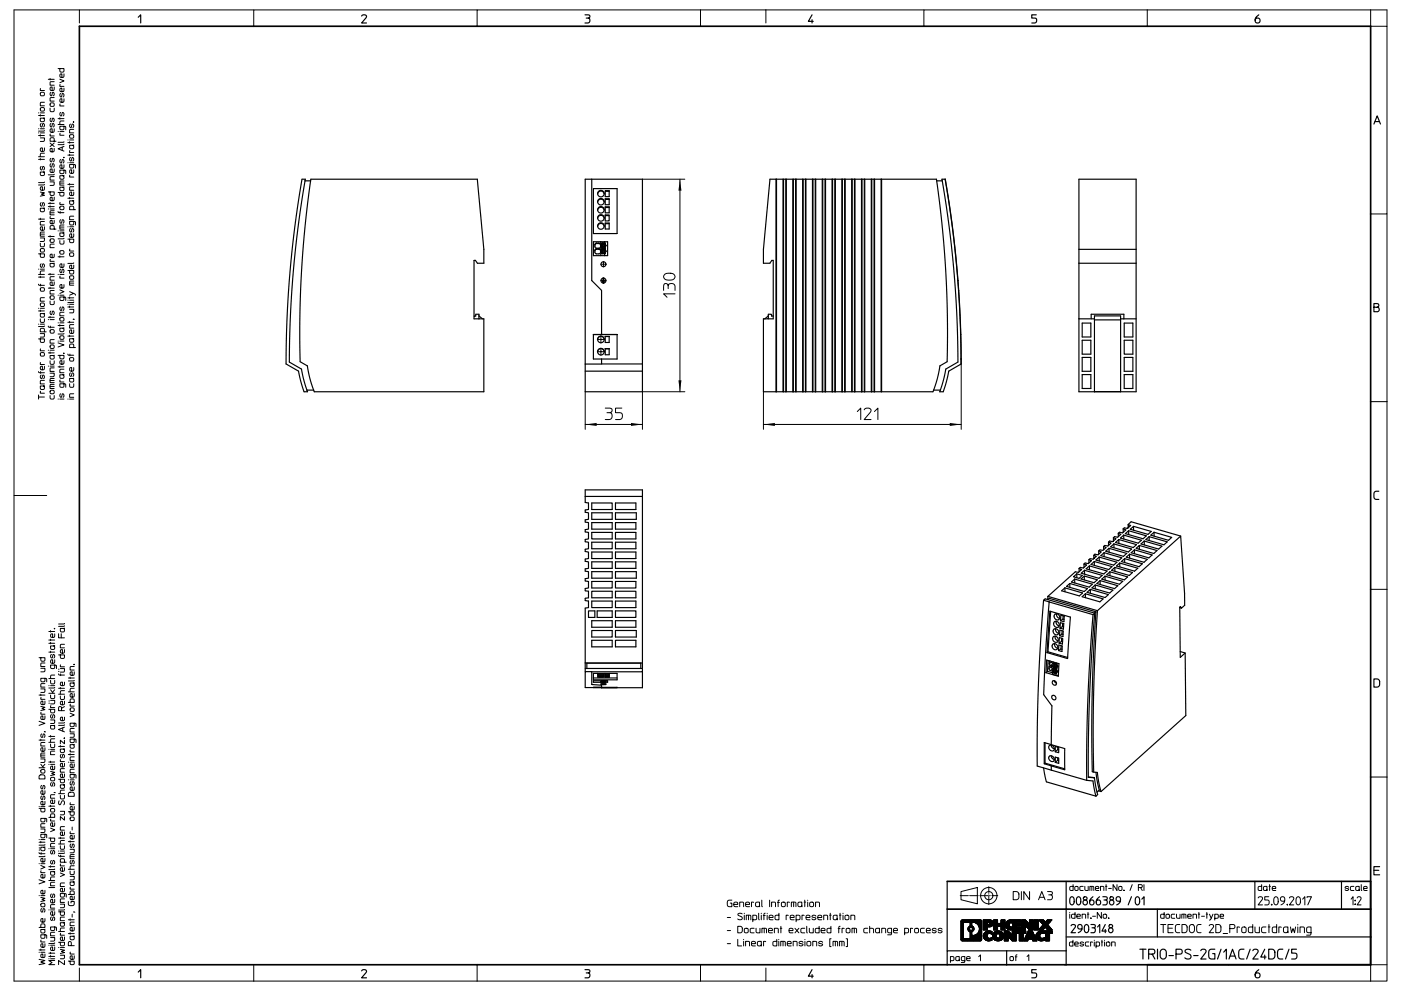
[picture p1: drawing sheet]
<svg xmlns="http://www.w3.org/2000/svg" width="420mm" height="297mm" viewBox="0 0 420 297" stroke-linecap="round" stroke-linejoin="round" font-family="sans-serif">
<g fill="none" stroke="#000" stroke-width=".3">
<path d="M23.8 3h-19.6v145.5h9.8M76.1 3h-52.3v3.9M143 3h-66.9v4.9M210 3h-67v4.9M210 3v4.9M210 3h67M229.6 3v3.9M343.9 3h-66.9v4.9M343.9 3v4.9M343.9 3h71.9v4.9M410.9 3v4.9h4.9v56.2h-4.9M11.6 39.8h.1"/>
<path d="M11.6 38.6h.1M11.6 34.6h1.7M11.6 33.8h.1M12.1 34.4v.4M12.1 39.8h1.2M12.1 38.6h1.2M12.1 33.8h1.2M12.2 32.4l.8-.2a.56 .56 0 0 1 .3 .6 .56 .56 0 0 1-.3 .5l-.8-.1zM12.2 26.6l-.1 .5h1.2M12.3 27.7h.7a.56 .56 0 0 1 .3 .5 .56 .56 0 0 1-.3 .5h-.6a.61 .61 0 0 1-.1-1zM12.3 37a.48 .48 0 0 0-.3 .6 .48 .48 0 0 0 .6 .3l.2-.9a.53 .53 0 0 1 .6 .5 .53 .53 0 0 1-.3 .6M13.3 39.1l-1.7 .2"/>
<path d="M13.3 35.3l-1.2 .1 .1 1h1l.1-.6-.3-.4M13.3 30.7h-1l-.2 .2v.8h1.2M14.5 23.8h1.7M15 32.4l.1 .9 .3 .2 .8-.2v-.9M15 23.5v.5M15.2 30.9l.7-.1a.56 .56 0 0 1 .4 .6 .56 .56 0 0 1-.4 .5h-.5a.61 .61 0 0 1-.2-1zM15.3 37a.48 .48 0 0 0-.4 .6 .48 .48 0 0 0 .6 .3l.3-.9a.53 .53 0 0 1 .5 .5 .53 .53 0 0 1-.3 .6M15.3 35.4a.48 .48 0 0 0-.4 .6 .48 .48 0 0 0 .6 .3l.3-.8a.53 .53 0 0 1 .5 .4 .53 .53 0 0 1-.3 .6M15.3 27.7a.48 .48 0 0 0-.4 .6 .48 .48 0 0 0 .6 .3l.3-.9a.53 .53 0 0 1 .5 .4 .53 .53 0 0 1-.3 .6M16.2 38.6v.9l-.8 .2a.55 .55 0 0 1-.4-.7 .55 .55 0 0 1 .6-.4v1.1M16.2 29.2h-1l-.2 .3v.8h1.2M16.2 26.1v.9l-.8 .1a.55 .55 0 0 1-.4-.6 .55 .55 0 0 1 .6-.4v1"/>
<path d="M16.2 24.5h-1l-.2 .2v.8h1.2M17.4 20.6h1.8l-.1 .9-1 .1-.2-1M17.4 39.4h.1M17.4 37.3h1.8M17.4 35.5h1.8M17.9 23.7l1.3 .6-1.3 .5M17.9 35.3v.4M17.9 39.4h1.3M18 40l-.1 .5h1.3M18 31.2l-.1 .6h1.3M18 25.3l-.1 .6h1.3M18.2 33.7a.48 .48 0 0 0-.3 .6 .48 .48 0 0 0 .6 .3l.2-.9a.53 .53 0 0 1 .5 .5 .53 .53 0 0 1-.3 .6"/>
<path d="M18.2 28a.48 .48 0 0 0-.3 .6 .48 .48 0 0 0 .6 .3l.2-.8a.53 .53 0 0 1 .5 .4 .53 .53 0 0 1-.3 .6M19.2 37.8l-.2 1.1-1-.1-.1-1h1.5l.3 .2v.9M19.2 36.3h-1.1l-.2 1M19.2 29.6l-.1 .9-.8 .2a.55 .55 0 0 1-.4-.7 .55 .55 0 0 1 .7-.4v1.1M19.2 26.4l-.1 .9-.8 .2a.55 .55 0 0 1-.4-.7 .55 .55 0 0 1 .7-.4v1.1M19.2 22.1l-.1 1-.8 .1a.55 .55 0 0 1-.4-.6 .55 .55 0 0 1 .7-.5v1.1M21.1 37.2a.48 .48 0 0 0-.3 .6 .48 .48 0 0 0 .6 .3l.2-.9a.53 .53 0 0 1 .5 .4 .53 .53 0 0 1-.3 .6M22 36.5l.1 .2zM22.1 36.6h.1M22.1 38.8h-1l-.2 .2v.8h1.2M11.6 47.8h1.7M11.6 47h1.7"/>
<path d="M11.6 40.6h1.7M12.1 57.6l1.2 .2-.9 .4 .9 .3-1.2 .3M12.1 41.3h1.2l-.2 1-1 .1M12.1 40.4v.4M12.1 47.5v.4M12.3 49.9a.48 .48 0 0 0-.3 .6 .48 .48 0 0 0 .6 .3l.2-.9a.53 .53 0 0 1 .6 .4 .53 .53 0 0 1-.3 .6M13.3 56l-.1 .9-.8 .1a.55 .55 0 0 1-.3-.6 .55 .55 0 0 1 .6-.4v1M13.3 55.3l-1.7 .1M13.3 54.6l-1.7 .1M13.3 51.5l-1.2 .1 .1 .9h1l.1-.5-.3-.4M13.3 45.9l-1 .1-.2 1M13.3 44.3l-.1 1-.8 .1a.55 .55 0 0 1-.3-.7 .55 .55 0 0 1 .6-.4v1.1"/>
<path d="M14.5 57.5h1.7v.9l-1 .1-.2-1M15 54.5h1.2l-.1 1-1.1 .1M15 42.9l1.2 1M15.1 40.2l-.1 .6h1.2M15.3 49a.48 .48 0 0 0-.4 .6 .48 .48 0 0 0 .6 .4l.3-.9a.53 .53 0 0 1 .5 .4 .53 .53 0 0 1-.3 .6M15.3 47.5a.48 .48 0 0 0-.4 .6 .48 .48 0 0 0 .6 .3l.3-.9a.53 .53 0 0 1 .5 .4 .53 .53 0 0 1-.3 .6M16.2 59.1v.9l-.8 .2a.55 .55 0 0 1-.4-.7 .55 .55 0 0 1 .6-.4v1.1M16.2 52.9h-1l-.2 .3v.8h1.2M16.2 52.2l-1.7 .2M16.2 50.6v1l-.8 .1a.55 .55 0 0 1-.4-.7 .55 .55 0 0 1 .6-.4v1.1M16.2 44.5v.9l-.8 .1a.55 .55 0 0 1-.4-.6 .55 .55 0 0 1 .6-.4v1M16.2 42.3l-.1-1-1 .1-.1 .9h1.8"/>
<path d="M16.2 42.9l-1.2 1M17.4 57.7h1.8l-.1 .9-1 .1-.2-1M17.9 54.9h1.3M18.2 47.8a.48 .48 0 0 0-.3 .6 .48 .48 0 0 0 .6 .3l.2-.8a.53 .53 0 0 1 .5 .4 .53 .53 0 0 1-.3 .6M18.6 44.1v1M19 47.1l.2 .2zM19.1 47.2h.1M19.2 56l-1.3 .1 .2 1h.9l.2-.6-.3-.4M19.2 54.2h-1l-.3 .3v1h1.3M19.2 52.6l-1.3 .1 .2 .9h.9l.2-.5-.3-.4M19.2 51l-.2 1-1-.1-.1-.9h1.5l.3 .1v.9M19.2 49.4l-.1 .9-.8 .2a.55 .55 0 0 1-.4-.7 .55 .55 0 0 1 .7-.4v1.1"/>
<path d="M19.2 43.9l-1.8 .7 1.8 .7M19.2 43.2l-1.8 .2M19.2 42.5l-1.8 .1M20.3 59.4h1.8M20.3 55.3h1.8M20.3 48.8h.1M20.3 46.5h1.8M20.3 42.7h1.8M20.3 41.9h.1M20.9 42.5v.4M20.9 46.2v.5M20.9 55v.4"/>
<path d="M20.9 59.1v.5M20.9 48.8h1.2M20.9 41.9h1.2M21 52.5l-.1 .6h1.2M21 45.1l-.1 .6h1.2M21 40.5l.8-.1a.56 .56 0 0 1 .3 .5 .56 .56 0 0 1-.3 .5l-.8-.1zM21.1 47.2a.48 .48 0 0 0-.3 .6 .48 .48 0 0 0 .6 .3l.2-.9a.53 .53 0 0 1 .5 .5 .53 .53 0 0 1-.3 .6M22.1 57.6l-.1 .9-.8 .1a.55 .55 0 0 1-.3-.6 .55 .55 0 0 1 .6-.4v1M22.1 56h-1l-.2 .2v.8h1.2M22.1 50.9l-.1 .9-.8 .2a.55 .55 0 0 1-.3-.7 .55 .55 0 0 1 .6-.4v1.1M22.1 49.3l-.2 1-.9-.1-.1-.9h1.4l.3 .1v1M22.1 43.4l-1.2 .1 .1 1h1l.1-.6-.3-.4"/>
<path d="M192.6 53.7h12.7M203.8 53.7v63.7M11.6 76.1h1.7l-.1 .9-.9 .1-.2-1M11.6 65.7h1.7M12.1 72.9v.8l.3 .3 .8-.2 .1-.9M12.1 71.3h1.2l-.2 1-1 .1M12.1 65.4v.4M12.1 70.2h1.2M12.2 74.6l.8-.1a.56 .56 0 0 1 .3 .5 .56 .56 0 0 1-.3 .5l-.8-.1zM12.3 79.1a.48 .48 0 0 0-.3 .6 .48 .48 0 0 0 .6 .3l.2-.9a.53 .53 0 0 1 .6 .4 .53 .53 0 0 1-.3 .6M12.3 60.7a.48 .48 0 0 0-.3 .6 .48 .48 0 0 0 .6 .4l.2-.9a.53 .53 0 0 1 .6 .4 .53 .53 0 0 1-.3 .6M13.3 69.6h-1l-.2 .2v1h1.2"/>
<path d="M13.3 68l-.1 .9-.8 .1a.55 .55 0 0 1-.3-.6 .55 .55 0 0 1 .6-.4v1M13.3 66.4h-1l-.2 .2v.8h1.2M13.3 62.3l-1.2 .1 .1 1h1l.1-.6-.3-.4M14.5 70.9h1.7M14.5 62.6h.1M14.5 61.9h1.7M14.5 61h1.7M15 60.7v.4M15 61.7v.4M15 70.6v.4M15 63.8h1.2M15 62.6h1.2"/>
<path d="M15.1 77.8l-.1 .5h1.2M15.1 71.7l.8-.1a.56 .56 0 0 1 .4 .5 .56 .56 0 0 1-.4 .5l-.8-.1zM15.1 64.9l-.1 .6h1.2M16.2 78.9h-1.2l.1 1h1l.1-.6-.3-.4M16.2 76.2v.9l-.8 .1a.55 .55 0 0 1-.4-.6 .55 .55 0 0 1 .6-.4v1M16.2 73.2h-1l-.2 .2v.8h1.2M16.2 68.7l-.1-1h-1l-.1 1h1.8M16.2 66v.9l-.8 .2a.55 .55 0 0 1-.4-.7 .55 .55 0 0 1 .6-.4v1.1M16.2 63.2h-1l-.2 .2v1h1.2M17.4 63.4l.3 .3h1.5M17.4 77h1.8M17.4 69.2h.1"/>
<path d="M17.9 72.1l.1 .8 .3 .3 .8-.2 .1-.9M17.9 76.7v.4M17.9 69.2h1.3M17.9 68.1h1.3M18 75.2l.8-.1a.56 .56 0 0 1 .4 .5 .56 .56 0 0 1-.4 .6l-.8-.2zM18 61.9l.8-.1a.56 .56 0 0 1 .4 .5 .56 .56 0 0 1-.4 .5l-.8-.1zM18 60.7l-.1 .6h1.3M18 63.4v.5M18.2 65.8a.48 .48 0 0 0-.3 .6 .48 .48 0 0 0 .6 .4l.2-.9a.53 .53 0 0 1 .5 .4 .53 .53 0 0 1-.3 .6M19.2 79.1l-.1 .9-.8 .1a.55 .55 0 0 1-.4-.6 .55 .55 0 0 1 .7-.4v1M19.2 71.4l-1.8 .2M19.2 69.7l-1.3 .1 .2 1h.9l.2-.6-.3-.4"/>
<path d="M19.2 67.4h-1l-.3 .3v1h1.3M20.3 71.7h1.8l-.1 .9-1 .1-.1-1M20.3 68h.1M20.9 68h1.2M21 75.9l.8-.1a.56 .56 0 0 1 .3 .5 .56 .56 0 0 1-.3 .5l-.8-.1zM21 74.7l-.1 .5h1.2M21.1 68.5a.48 .48 0 0 0-.3 .6 .48 .48 0 0 0 .6 .3l.2-.9a.53 .53 0 0 1 .5 .5 .53 .53 0 0 1-.3 .6M22.1 79.5l-.1 .9-.8 .1a.55 .55 0 0 1-.3-.6 .55 .55 0 0 1 .6-.4v1M22.1 78.8l-1.8 .1M22.1 70.1l-.1 .9-.8 .1a.55 .55 0 0 1-.3-.6 .55 .55 0 0 1 .6-.4v1M22.1 66.4l-.2 1-.9-.1-.1-.9h1.4l.3 .1v.9M22.1 64.8h-1l-.2 .3v.7h1.2"/>
<path d="M22.1 62.8l-.2-1-.9 .1-.1 .9h1.7M22.1 60.1l-1.2 .1 .1 1h1l.1-.6-.3-.4M178.8 72.8v.2M178.8 74.5v.2M179.5 72.8v.2M179.5 74.5v.2M415.8 64.1v168.8M11.6 85.2l.3 .3h1.4M11.6 97.2h.1M11.6 93.2h1.7M11.6 92.4h.1M11.6 83h1.7"/>
<path d="M11.6 82.3h1.7M11.6 80.7h.1M12.1 100h1.2l-.2 1h-1M12.1 95.6v.8l.3 .2 .8-.1 .1-.9M12.1 97.2h1.2M12.1 82.8v.4M12.1 92.9v.5M12.1 92.4h1.2M12.1 80.7h1.2M12.2 90.9l.8-.1a.56 .56 0 0 1 .3 .5 .56 .56 0 0 1-.3 .6l-.8-.2zM12.2 86.4l.8-.2a.56 .56 0 0 1 .3 .5 .56 .56 0 0 1-.3 .6l-.8-.2zM12.2 85.2v.5"/>
<path d="M13.3 99.5l-.2-1.1-.9 .1-.1 1h1.7M13.3 97.7l-1.7 .2M13.3 93.9l-1.2 .1 .1 1h1l.1-.6-.3-.4M13.3 89.2h-1l-.2 .3v.8h1.2M13.3 81.2h-1l-.2 1.1M14.5 97.7l.3 .4h1.4M14.5 82.2h1.7M14.5 95.8h.1M14.5 95.1h1.7M14.5 86.4h1.7M15 90.2l.1 .9 .3 .2 .8-.1v-1M15 81.9v.5"/>
<path d="M15 86.1v.4M15 94.8v.5M15 95.8h1.2M15.1 98.9l.8-.1a.56 .56 0 0 1 .4 .5 .56 .56 0 0 1-.4 .5l-.8-.1zM15.1 88.8l.8-.2a.56 .56 0 0 1 .4 .6 .56 .56 0 0 1-.4 .5l-.8-.1zM15.1 97.7v.6M15.3 93.2a.48 .48 0 0 0-.4 .6 .48 .48 0 0 0 .6 .4l.3-.9a.53 .53 0 0 1 .5 .4 .53 .53 0 0 1-.3 .6M16.2 87.1h-1l-.2 .2v.8h1.2M16.2 84.5v.9l-.8 .2a.55 .55 0 0 1-.4-.7 .55 .55 0 0 1 .6-.4v1.1M16.2 82.9h-1l-.2 .3v.8h1.2M17.4 82.3h.1M17.4 97.6h1.8"/>
<path d="M17.4 96.8h.1M17.4 88.5h.1M17.9 86.9l1.3 .5-1.3 .5M17.9 82.3h1.3M17.9 97.3v.4M17.9 96.8h1.3M17.9 88.5h1.3M18 82.8l-.1 .6h1.3M18.1 95.2h.7a.56 .56 0 0 1 .4 .5 .56 .56 0 0 1-.4 .5h-.5a.61 .61 0 0 1-.2-1zM18.2 92a.48 .48 0 0 0-.3 .6 .48 .48 0 0 0 .6 .3l.2-.9a.53 .53 0 0 1 .5 .5 .53 .53 0 0 1-.3 .6M18.2 80.7a.48 .48 0 0 0-.3 .6 .48 .48 0 0 0 .6 .3l.2-.9a.53 .53 0 0 1 .5 .4 .53 .53 0 0 1-.3 .6M19.2 99.9l-1.8 .2"/>
<path d="M19.2 98.3h-1.3l.2 1h.9l.2-.6-.3-.4M19.2 93.6h-1l-.3 .2v.8h1.3M19.2 89l-.2 1-1-.1-.1-.9h1.5l.3 .1v1M19.2 85.3l-.1 .9-.8 .2a.55 .55 0 0 1-.4-.7 .55 .55 0 0 1 .7-.4v1.1M20.3 81.1h1.8l-.1 .9-1 .1-.1-1M20.3 96.6h1.8M20.3 92h1.8M20.3 91.2h.1M20.3 90h.1M20.3 89.3h1.8M20.9 92.7h1.2l-.2 1-1 .1M20.9 87.4l1.2 .5-1.2 .6"/>
<path d="M20.9 89v.4M20.9 91.7v.5M20.9 96.3v.5M20.9 91.2h1.2M20.9 90h1.2M20.9 84.9h1.2M21 82.8l.8-.2a.56 .56 0 0 1 .3 .6 .56 .56 0 0 1-.3 .5l-.8-.1zM22 95.7h.3M22.1 98.9l-.1 .9-.8 .1a.55 .55 0 0 1-.3-.6 .55 .55 0 0 1 .6-.4v1M22.1 97.3h-1l-.2 .3v.7h1.2M22.1 90.5l-1.8 .2M22.1 87.9l.5 .6"/>
<path d="M22.1 84.2h-1l-.2 .3v1h1.2M198.9 87v-1.3l.3-.6h.8l.3 .6a1.08 1.08 0 0 1 1.1-.7 1.08 1.08 0 0 1 1 .7v1.3M199.2 82.3a2.13 2.13 0 0 1 3.2 .5v.2a1.98 1.98 0 0 1-3.5 0zM200.3 85.7v.8M202.4 88.1h-3.5l1.1 1M11.6 111.4l.3 .3h1.4M11.6 101.6h1.7l-.1 .9-.9 .1-.2-1M11.6 118.4v.6M12.2 117.3l-.1 .5h1.2M12.2 108.7l-.1 .5h1.2M12.2 105.8l.8-.1a.56 .56 0 0 1 .3 .5 .56 .56 0 0 1-.3 .5l-.8-.1zM12.2 104.6l-.1 .5h1.2"/>
<path d="M12.2 111.4v.5M12.3 112.4a.48 .48 0 0 0-.3 .6 .48 .48 0 0 0 .6 .3l.2-.8a.53 .53 0 0 1 .6 .4 .53 .53 0 0 1-.3 .6M13.3 119h-1.7v.6M13.3 115.6l-1.2 .1 .1 .9h1l.1-.5-.3-.4M13.3 114h-1l-.2 .3v.8h1.2M13.3 109.8l-.1 .9-.8 .1a.55 .55 0 0 1-.3-.6 .55 .55 0 0 1 .6-.4v1M14.5 109.7h.1M14.5 105.8h1.7M14.5 105h.1M15 118.5l.1 .9 .3 .2 .8-.1v-1M15 111.8h1.2l-.1 1.1h-1.1M15 108.1l.1 .9 .3 .2 .8-.1v-1"/>
<path d="M15 115.8h1.2M15 114h1.2M15 109.7h1.2M15 105.5v.4M15 105h1.2M15.1 117.1l.8-.1a.56 .56 0 0 1 .4 .5 .56 .56 0 0 1-.4 .5l-.8-.1zM15.1 103.5l.8-.1a.56 .56 0 0 1 .4 .5 .56 .56 0 0 1-.4 .5l-.8-.1zM16.2 115.2h-1l-.2 .3v.9h1.2M16.2 113.4h-1l-.2 .3v1h1.2M16.2 110.3h-1l-.2 .2v.8h1.2M16.2 106.5l-1.2 .1 .1 .9h1l.1-.6-.3-.3M16.2 101.8h-1l-.2 .3v.7h1.2"/>
<path d="M17.4 106.5h1.8l-.1 .9-1 .1-.2-1M17.4 102.8l1.8 .6-1.8 .6M17.4 119.6h.1M17.4 109.9h1.8M17.4 102.2h.1M17.9 119.6h1.3M17.9 109.7v.4M17.9 102.2h1.3M18 113.9l-.1 .6h1.3M18 100.8l.8-.2a.56 .56 0 0 1 .4 .6 .56 .56 0 0 1-.4 .5l-.8-.1zM18.2 118a.48 .48 0 0 0-.3 .6 .48 .48 0 0 0 .6 .3l.2-.8a.53 .53 0 0 1 .5 .4 .53 .53 0 0 1-.3 .6M19 105.8l.2 .2z"/>
<path d="M19.1 105.9h.1M19.2 115l-.2 1-1-.1-.1-.9h1.5l.3 .1v1M19.2 112.2l-1.3 .1 .2 1h.9l.2-.6-.3-.4M19.2 110.7h-1l-.3 .2v.8h1.3M19.2 108.1l-.1 .9-.8 .2a.55 .55 0 0 1-.4-.7 .55 .55 0 0 1 .7-.4v1.1M20.3 106.1l.3 .4h1.5M20.3 119.6h.1M20.3 100.7h1.8M20.9 115v.9l.3 .2 .8-.2 .1-.9M20.9 119.6h1.2M20.9 100.5v.4M21 107.3l.8-.1a.56 .56 0 0 1 .3 .5 .56 .56 0 0 1-.3 .5l-.8-.1z"/>
<path d="M21 106.1v.5M21.1 111.8a.48 .48 0 0 0-.3 .5 .48 .48 0 0 0 .6 .4l.2-.9a.53 .53 0 0 1 .5 .4 .53 .53 0 0 1-.3 .6M22.1 118h-1l-.2 .3v.8h1.2M22.1 113.3l-1.2 .1 .1 1h1l.1-.6-.3-.4M22.1 110.2l-.1 .9-.8 .1a.55 .55 0 0 1-.3-.6 .55 .55 0 0 1 .6-.4v1M22.1 104.2l-.2-1h-.9l-.1 1h1.7M22.1 101.4l-1.2 .1 .1 1h1l.1-.6-.3-.4M175.4 117.4v11.3M205.3 117.4h-12.7v11.3M228.9 117.4v11.3M288.2 109.1v19.6M175.4 127.2h17.2"/>
<path d="M181.4 122.3h1.3l.7 .3v.7l-.6 .4a1.08 1.08 0 0 1 .7 1 1.08 1.08 0 0 1-.8 1h-1.3M182 123.7h.8M186.4 122.3h-1.9v1.4h1.3a1.07 1.07 0 0 1 .8 1 1.07 1.07 0 0 1-.8 1h-1.3M228.9 127.2h59.3M257 123.3l1-1v3.4M259.1 122.8a1.11 1.11 0 0 1 1.1-.5 1.11 1.11 0 0 1 .9 .9l-2 2.5h2M262.2 123.3l1-1v3.4M410.9 120.4h4.9M4.2 148.5v145.5h205.8M410.9 176.6h4.9M11.7 197.1h1.8l-.1 .9-1 .1-.2-1M13.5 198.7h-1l-.3 .3v.8h1.3"/>
<path d="M14.6 195.4h1.8M14.6 192.8h1.8M14.6 191.8h1.8M14.6 189.3h1.8M15.2 189v.4M15.2 191.6v.4M15.2 192.5v.5M15.2 195.2v.4M15.4 196.1a.48 .48 0 0 0-.3 .6 .48 .48 0 0 0 .6 .4l.2-.9a.53 .53 0 0 1 .5 .4 .53 .53 0 0 1-.3 .6M16.3 188.3l.1 .2zM16.4 188.4h.1M16.4 199.3l-.2 1-.7 .1-.3-.2v-.9h1.4l.3 .1v1"/>
<path d="M16.4 197.7l-.1 1-.8 .1a.55 .55 0 0 1-.3-.7 .55 .55 0 0 1 .6-.4v1.1M16.4 193.5l-1.2 .1 .1 1h1l.1-.6-.3-.4M16.4 190l-.1 .9-.8 .1a.55 .55 0 0 1-.3-.6 .55 .55 0 0 1 .6-.4v1M17.6 196.3h1.7l-.1 .9-.9 .1-.2-1M17.6 189.9v1.3h1.7M18.2 199.3l-.1 .5h1.2M18.4 189.9v1.3M19.3 194.7l-.1 .9-.8 .1a.55 .55 0 0 1-.3-.6 .55 .55 0 0 1 .6-.4v1M19.3 193.1h-1l-.2 .3v.8h1.2M19.3 188.2l-1.2 .1 .1 1h1l.1-.6-.3-.4M19.3 187.5l-1.7 .2M19.3 186.8l-1.7 .2"/>
<path d="M22.1 199.1l.2 .1zM22.2 199.1h.1M22.3 199.8h-1.1l-.2 .2v.8h1.3M315 199.6l-.5 .3M315.2 199.8l-.7 .6M315.7 199.5l-.2 .1M315.7 198.9l-.7 .5M11.7 216.2l1.8 .6-1.8 .6M11.7 208.3h1.8M12.2 211.7l1.3 .3-.9 .3 .9 .4-1.3 .2M12.2 206.5h1.3l-.2 1h-1.1M12.2 200.3h1.3l-.2 1h-1.1"/>
<path d="M12.2 208v.5M12.3 213.5l-.1 .5h1.3M12.3 209l-.1 .6h1.3M12.5 220a.48 .48 0 0 0-.3 .6 .48 .48 0 0 0 .6 .3l.2-.9a.53 .53 0 0 1 .5 .4 .53 .53 0 0 1-.3 .6M13.3 219.3l.3 .1M13.5 214.6l-.1 .9-.8 .1a.55 .55 0 0 1-.4-.6 .55 .55 0 0 1 .7-.4v1M13.5 210.1l-.1 .9-.8 .2a.55 .55 0 0 1-.4-.7 .55 .55 0 0 1 .7-.4v1.1M13.5 204.9h-1l-.3 .2v.8h1.3M13.5 203.3l-.2 1h-.7l-.3-.2-.1-.8h1.4l.4 .2v.8M14.6 212.6h1.8l-.1 .9-1 .1-.1-1M14.6 207.8h1.8M14.6 205.5h.1"/>
<path d="M14.6 203.4h1.8M14.7 210.1h.1M14.7 210.7h.1M15.2 215.8h1.2l-.2 1h-1M15.2 209.9h1.2l-.2 1-1 .1M15.2 208.3v.8l.3 .3 .8-.2 .1-.9M15.2 203.9v.8l.3 .3 .8-.2 .1-.9M15.2 206.7l.8 1.1M15.2 205.5h1.2M15.3 211.5l-.1 .6h1.2M15.4 214.2a.48 .48 0 0 0-.3 .6 .48 .48 0 0 0 .6 .3l.2-.9a.53 .53 0 0 1 .5 .4 .53 .53 0 0 1-.3 .6M16.4 217.4h-1.2l.1 1h1l.1-.6-.3-.4"/>
<path d="M16.4 206l-1.8 .2M16.4 202.3l-1.1 .1-.1 1M16.4 206.7l-.7 .8M17.6 202l.3 .3h1.4M17.6 208h1.7M17.6 206.3h1.7M17.7 200.6h.1M17.7 201.2h.1M18.1 208.6v.8l.3 .2 .8-.1 .1-.9M18.1 200.4h1.2l-.1 1h-1.1M18.1 206v.5M18.2 202v.5"/>
<path d="M18.4 213h.9M18.8 218.1v1M19.3 217.9l-1.7 .7 1.7 .7M19.3 217.2l-1.7 .2M19.3 216.5l-1.7 .2M19.3 214.9l-.1 1-.8 .1a.55 .55 0 0 1-.3-.7 .55 .55 0 0 1 .6-.4v1.1M19.3 211.8l-.9 .5a.45 .45 0 0 0-.3-.6 .45 .45 0 0 0-.5 .4v.9h.8v-.7M19.3 210.2l-.1 .9-.8 .1a.55 .55 0 0 1-.3-.6 .55 .55 0 0 1 .6-.4v1M19.3 207h-1l-.2 1M19.3 204.4l-.1 1-.8 .1a.55 .55 0 0 1-.3-.7 .55 .55 0 0 1 .6-.4v1.1M20.5 210.5h1.8l-.1-.9-1-.1-.2 1M20.5 207.3h1.8"/>
<path d="M20.5 203.2h1.8M21 219.9h1.3l-.2 1-1.1 .1M21 213.7l1.3 .6-1.3 .5M21 202.9v.5M21.1 212.3l.8-.2a.56 .56 0 0 1 .4 .6 .56 .56 0 0 1-.4 .5l-.8-.1zM21.1 211l-.1 .6h1.3M22.3 218.3h-1.1l-.2 .3v.8h1.3M22.3 216.7l-.2 1-.7 .1-.3-.2-.1-.9h1.4l.4 .3v.8M22.3 207.9l-.1 .9-.8 .1a.55 .55 0 0 1-.4-.6 .55 .55 0 0 1 .6-.4v1M22.3 206.3h-1.1l-.2 1M22.3 204.6l-1.3 .1 .2 1h.9l.2-.6-.4-.4M22.3 203.9l-1.8 .2"/>
<path d="M22.3 201.3l-.1 1-.8 .1a.55 .55 0 0 1-.4-.6 .55 .55 0 0 1 .6-.5v1.1M315.6 201l-.1 .1M315.6 200.4l-.7 .6M11.7 230.1h1.8M11.7 221.8h1.8M11.8 232.4l.4-.2 .9 .1 .3 .3 .1 .8h-1.8zM12.2 227.5h1.3l-.2 1h-1.1M12.2 221.5v.5M12.2 229l.8 1.1M12.2 226.3h1.3M12.3 230.8l.8-.2a.56 .56 0 0 1 .4 .6 .56 .56 0 0 1-.4 .5l-.8-.1zM12.5 238.6a.48 .48 0 0 0-.3 .6 .48 .48 0 0 0 .6 .3l.2-.9a.53 .53 0 0 1 .5 .4 .53 .53 0 0 1-.3 .6"/>
<path d="M12.5 235.4a.48 .48 0 0 0-.3 .6 .48 .48 0 0 0 .6 .3l.2-.9a.53 .53 0 0 1 .5 .4 .53 .53 0 0 1-.3 .6M13.5 237l-.1 .9-.8 .1a.55 .55 0 0 1-.4-.6 .55 .55 0 0 1 .7-.4v1M13.5 225.7h-1l-.3 .3v.9h1.3M13.5 224.1l-.1 .9-.8 .2a.55 .55 0 0 1-.4-.7 .55 .55 0 0 1 .7-.4v1.1M13.5 222.5h-1l-.3 .3v.8h1.3M13.5 229l-.7 .8M14.6 229.1h.1M14.6 228.4h1.8M14.6 224.6h.1M14.6 222.5h1.8M14.6 220.7h1.8M15.2 231.2l1.2 .3-.9 .3 .9 .4-1.2 .2"/>
<path d="M15.2 223v.8l.3 .3 .8-.2 .1-.9M15.2 220.4v.5M15.2 228.1v.5M15.2 229.1h1.2M15.2 224.6h1.2M15.3 233.1l.7-.1a.56 .56 0 0 1 .4 .5 .56 .56 0 0 1-.4 .5l-.7-.1zM15.4 234.6a.48 .48 0 0 0-.3 .5 .48 .48 0 0 0 .6 .4l.2-.9a.53 .53 0 0 1 .5 .4 .53 .53 0 0 1-.3 .6M16.3 237.5l.3 .1M16.4 239.8l-.1 .9-.8 .1a.55 .55 0 0 1-.3-.6 .55 .55 0 0 1 .6-.4v1M16.4 238.2h-1l-.2 .2v.8h1.2M16.4 229.6l-.1 .9-.8 .2a.55 .55 0 0 1-.3-.7 .55 .55 0 0 1 .6-.4v1.1M16.4 225.1h-1l-.2 .3v.8h1.2"/>
<path d="M16.4 221.4l-1.1 .1-.1 1M17.6 233.5h1.7l-.1 1-.9 .1-.2-1.1M17.6 237.9h1.7M17.6 223.7h1.7M18.1 238.4v.8l.3 .2 .8-.1 .1-.9M18.1 223.4v.5M18.2 227.7l-.1 .5h1.2M18.4 226.1a.48 .48 0 0 0-.4 .6 .48 .48 0 0 0 .6 .3l.2-.9a.53 .53 0 0 1 .6 .4 .53 .53 0 0 1-.3 .6M19.2 221.2l.1 .1zM19.3 221.2h.1M19.3 236.8h-1l-.2 1.1M19.3 235.1l-1.2 .1 .1 1h1l.1-.6-.3-.4"/>
<path d="M19.3 231.9l-.1 1-.8 .1a.55 .55 0 0 1-.3-.6 .55 .55 0 0 1 .6-.5v1.1M19.3 230.4h-1l-.2 .2v.8h1.2M19.3 228.8l-.1 .9-.8 .1a.55 .55 0 0 1-.3-.6 .55 .55 0 0 1 .6-.4v1M19.3 224.4l-1.2 .1 .1 1h1l.1-.6-.3-.4M19.3 221.9v1l-1.2-1v1M20.5 233.7h.1M20.5 228.4h.1M20.5 226.1h1.8M20.6 237.6l.4-.2 .9 .1 .3 .3 .1 .9h-1.8zM21 225.9v.4M21 233.7h1.3M21 228.4h1.3"/>
<path d="M21.1 224.8l-.1 .5h1.3M21.3 234.2a.48 .48 0 0 0-.3 .6 .48 .48 0 0 0 .5 .4l.3-.9a.53 .53 0 0 1 .5 .4 .53 .53 0 0 1-.3 .6M22.3 235.8l-.1 1-.8 .1a.55 .55 0 0 1-.4-.7 .55 .55 0 0 1 .6-.4v1.1M22.3 232.1l-.2 1-.7 .1-.3-.2-.1-.9h1.4l.4 .3v.8M22.3 230.5h-1.1l-.2 .3v.8h1.3M22.3 229l-.1 .9-.8 .1a.55 .55 0 0 1-.4-.6 .55 .55 0 0 1 .6-.4v1M22.3 226.8h-1.1l-.2 .3v.8h1.3M22.3 223.1l-1.3 .1 .2 .9h.9l.2-.5-.4-.4M22.3 221.5l-.2 1-.7 .1-.3-.3-.1-.8h1.4l.4 .3v.8M410.9 232.9h4.9M415.8 232.9v61.1h-4.9M11.7 255.5l.3 .4h1.5"/>
<path d="M11.7 242.3h1.8l-.1 .9-1 .1-.2-1M11.7 258.9h.1M11.7 252.4h1.8M11.7 251.6h.1M11.7 241.7h.1M11.8 254.7h.1M11.8 254.1h.1M12.2 259.4l1.3 .5-1.3 .5M12.2 248.4h1.3l-.2 1.1h-1.1M12.2 252.1v.5M12.2 258.9h1.3M12.2 251.6h1.3"/>
<path d="M12.2 241.7h1.3M12.3 255.5v.5M13.5 257.3l-.1 .9-.8 .1a.55 .55 0 0 1-.4-.6 .55 .55 0 0 1 .7-.4v1M13.5 256.6l-1.8 .1M13.5 253.8l-1.3 .1 .2 1h.9l.2-.6-.3-.4M13.5 253.1l-1.8 .2M13.5 250l-.2 1-.7 .1-.3-.2-.1-.9h1.4l.4 .3v.8M13.5 246.9h-1l-.3 .2v.8h1.3M13.5 245.3l-.2 1h-.7l-.3-.2-.1-.8h1.4l.4 .2v.8M13.5 240.2l-.1 .9-.8 .1a.55 .55 0 0 1-.4-.6 .55 .55 0 0 1 .7-.4v1M14.6 251.2h1.8l-.1 .9-1 .1-.1-1M14.6 245h1.8l-.1-1-1-.1-.1 1.1"/>
<path d="M14.6 259.7h1.8M14.6 254.4h.1M14.6 241.6h1.8M15.2 248.2l1.2 .5-1.2 .5M15.2 241.3v.5M15.2 259.5v.4M15.2 254.4h1.2M15.3 245.5l-.1 .6h1.2M15.3 242.4l.7-.1a.56 .56 0 0 1 .4 .5 .56 .56 0 0 1-.4 .6h-.5a.61 .61 0 0 1-.2-1zM15.4 257.9a.48 .48 0 0 0-.3 .6 .48 .48 0 0 0 .6 .3l.2-.9a.53 .53 0 0 1 .5 .4 .53 .53 0 0 1-.3 .6M15.4 254.9a.48 .48 0 0 0-.3 .6 .48 .48 0 0 0 .6 .3l.2-.9a.53 .53 0 0 1 .5 .4 .53 .53 0 0 1-.3 .6M16.4 252.8h-1l-.2 .2v.8h1.2"/>
<path d="M16.4 246.6l-.1 .9-.8 .1a.55 .55 0 0 1-.3-.6 .55 .55 0 0 1 .6-.4v1M17.6 256.3l.3 .3h1.4M17.6 255.1h.1M17.6 252.9h1.7M17.6 251.2h1.7M17.7 240a.61 .61 0 0 0-.2 .7 .61 .61 0 0 0 .6 .4l.4-.9a.48 .48 0 0 1 .7-.2 .48 .48 0 0 1 .1 .7l-.2 .5M18.1 253.5v.8l.3 .2 .8-.1 .1-.9M18.1 243.2h1.2l-.1 1h-1.1M18.1 250.9v.5M18.1 255.1h1.2M18.2 258.9l-.1 .6h1.2M18.2 256.3v.5"/>
<path d="M19.3 258.4l-.1-1-1 .1-.1 .9h1.8M19.3 255.6l-1.7 .2M19.3 251.9h-1l-.2 1M19.3 249.3l-.1 1-.8 .1a.55 .55 0 0 1-.3-.7 .55 .55 0 0 1 .6-.4v1.1M19.3 247.7h-1l-.2 .3v.8h1.2M19.3 244.7v1.1l-1.2-1.1v1.1M20.5 243.3h1.8l-.1 .9-1 .1-.2-1M20.5 252.2h1.8M21 254.5h1.3l-.2 1-1.1 .1M21 252v.4M21 256.7h1.3M21.1 249.3l-.1 .6h1.3"/>
<path d="M21.1 245l.8-.1a.56 .56 0 0 1 .4 .5 .56 .56 0 0 1-.4 .5l-.8-.1zM21.1 240.6l-.1 .6h1.3M21.3 257.9a.48 .48 0 0 0-.3 .6 .48 .48 0 0 0 .5 .3l.3-.9a.53 .53 0 0 1 .5 .4 .53 .53 0 0 1-.3 .6M21.3 252.9a.48 .48 0 0 0-.3 .6 .48 .48 0 0 0 .5 .4l.3-.9a.53 .53 0 0 1 .5 .4 .53 .53 0 0 1-.3 .6M21.6 247.9v.9M22.3 259.5h-1.1l-.2 1M22.3 256.1h-1.1l-.2 .3v1h1.3M22.3 250.4l-.1 .9-.8 .1a.55 .55 0 0 1-.4-.6 .55 .55 0 0 1 .6-.4v1M22.3 241.7l-.1 .9-.8 .2a.55 .55 0 0 1-.4-.7 .55 .55 0 0 1 .6-.4v1.1M11.7 277.9h1.8l-.1-.9-1-.1-.2 1M11.7 263.7l1.8 .6-1.8 .6M11.7 268.4h.1"/>
<path d="M12.2 268.9l1.3 .3-.9 .4 .9 .3-1.3 .3M12.2 268.4h1.3M12.3 261l-.1 .5h1.3M12.4 270.8l.7-.1a.56 .56 0 0 1 .4 .5 .56 .56 0 0 1-.4 .6h-.5a.61 .61 0 0 1-.2-1zM12.5 272.3a.48 .48 0 0 0-.3 .6 .48 .48 0 0 0 .6 .3l.2-.9a.53 .53 0 0 1 .5 .5 .53 .53 0 0 1-.3 .6M13.5 278.5l-1.3 .1 .2 .9h.9l.2-.5-.3-.4M13.5 275.3l-.1 .9-.8 .2a.55 .55 0 0 1-.4-.7 .55 .55 0 0 1 .7-.4v1.1M13.5 266.8l-.1 1-.8 .1a.55 .55 0 0 1-.4-.7 .55 .55 0 0 1 .7-.4v1.1M13.5 262.1l-.1 .9-.8 .1a.55 .55 0 0 1-.4-.6 .55 .55 0 0 1 .7-.4v1M14.6 272.7h.1M14.6 266h1.8M14.6 263.9h1.8"/>
<path d="M15.2 272.7h1.2M15.4 274.8a.48 .48 0 0 0-.3 .6 .48 .48 0 0 0 .6 .3l.2-.8a.53 .53 0 0 1 .5 .4 .53 .53 0 0 1-.3 .6M15.4 267.9a.48 .48 0 0 0-.3 .6 .48 .48 0 0 0 .6 .4l.2-.9a.53 .53 0 0 1 .5 .4 .53 .53 0 0 1-.3 .6M16.4 279.4h-1l-.2 .3v.8h1.2M16.4 277.8l-.2 1-.7 .1-.3-.2v-.9h1.4l.3 .1v1M16.4 273.2l-.1 1-.8 .1a.55 .55 0 0 1-.3-.7 .55 .55 0 0 1 .6-.4v1.1M16.4 271.1h-1l-.2 .3v.8h1.2M16.4 269.5l-.1 .9-.8 .2a.55 .55 0 0 1-.3-.7 .55 .55 0 0 1 .6-.4v1.1M16.4 264.4h-1l-.2 .3v.8h1.2M16.4 262.8l-1.1 .1-.1 1M16.4 261.1l-1.2 .1 .1 1h1l.1-.6-.3-.4M16.4 260.4l-1.8 .2"/>
<path d="M17.6 273.3h1.7l-.1 .9-.9 .1-.2-1M17.6 279.2h1.7M18.1 271h1.2l-.1 1h-1.1M18.1 261.6l1.2 .6-1.2 .5M18.2 279.7l-.1 .6h1.2M19.3 278.1l-1 .1-.2 1M19.3 276.4l-1.2 .1 .1 1h1l.1-.6-.3-.4M19.3 274.9h-1l-.2 .2v.8h1.2M19.3 272.6l-1.7 .1M19.3 269.4h-1l-.2 .3v.7h1.2M19.3 267.8l-.1 1-1-.1-.1-.9h1.4l.3 .1 .1 1M19.3 266.2l-.1 .9-.8 .2a.55 .55 0 0 1-.3-.7 .55 .55 0 0 1 .6-.4v1.1"/>
<path d="M19.3 264.6h-1l-.2 .3v.8h1.2M19.3 260l-.1 1-.8 .1a.55 .55 0 0 1-.3-.7 .55 .55 0 0 1 .6-.4v1.1M20.5 270.2v.9l.5 .3 1-.1 .3-1.1h-1v.4M20.5 268.1h1.8l-.1-1h-1l-.2 1M20.5 279.8h1.8M20.5 275.7h1.8M20.5 260.5h1.8M21 262.6h1.3l-.2 1.1h-1.1M21 261.1l.1 .8 .3 .2 .8-.1 .1-.9M21 275.4v.4M21 279.5v.5M21.1 265.9l-.1 .6h1.3"/>
<path d="M21.6 274v.9M22.1 273.3l.3 .1M22.3 277.9l-.1 1-.8 .1a.55 .55 0 0 1-.4-.6 .55 .55 0 0 1 .6-.5v1.1M22.3 276.4h-1.1l-.2 .2v.8h1.3M22.3 268.6l-.1 .9-.8 .2a.55 .55 0 0 1-.4-.7 .55 .55 0 0 1 .6-.4v1.1M22.3 264.2l-1.3 .1 .2 1h.9l.2-.6-.4-.4M218 275h1M218 278.9h1M219.4 269.8h-1l-.4 .6 .1 1.1 .5 .2h.8v-1h-.5M220 271h1.2a.61 .61 0 0 0-.5-.6 .61 .61 0 0 0-.7 .4l.1 .8 1.1 .1M221.2 277.6l.9 .1 .4 .3v1l-.4 .5-.9 .1zM221.8 271.7v-1.3l1.1 .1v1.2"/>
<path d="M222.5 273.9a.68 .68 0 0 0-.8-.2 .68 .68 0 0 0-.4 .6l.9 .4a.54 .54 0 0 1 .3 .8 .54 .54 0 0 1-.8 .2l-.5-.3M223.1 273.7v.1M223.1 274.3v1.4M223.3 278.3h.9l.1 .9a.63 .63 0 0 1-.6 .4 .63 .63 0 0 1-.6-.4zM223.5 271h1.2a.61 .61 0 0 0-.5-.6 .61 .61 0 0 0-.7 .4l.2 .8 1 .1M223.7 275.7v-1.4h1.2l.2 1.4M224.4 274.3v1.4M225.7 275.7l1.1-.2-.1-1.1-1-.1v1.9M225.9 270.5l-.6-.1v1.3M226.1 278.2l-1 .1-.2 .3 .1 .9 1.1 .1M226.7 278.2v1.2l.4 .2h.7v-1.4M227.4 273.7v1.7l.2 .3"/>
<path d="M227.7 271.4l-.5 .3-.6-.1v-1.1l1.1-.1 .1 1.3M228.2 273.7v.1M228.2 274.3v1.4M228.4 269.8v1.6l.2 .3M228.4 279.6v-1.4l1.3 .1 .1 1.3M228.8 274.4h.6M229.1 278.2v1.4M229.4 273.7l-.4 .3v1.7M230 273.7v.1M230 274.3v1.4M230.4 278.9h1.2a.61 .61 0 0 0-.5-.7 .61 .61 0 0 0-.7 .4l.1 .9 1.1 .1M230.6 275h1.2a.61 .61 0 0 0-.5-.7 .61 .61 0 0 0-.7 .4l.1 .9 1.1 .1"/>
<path d="M230.7 269.8v1.9M231.3 271.7v-1.3l1.1 .1 .1 1.2M232.1 279.6v-1.4l1.2 .1v1.3M233.1 270.5h.6M233.5 273.7v2l-1-.1-.1-1.1 1.1-.2M233.7 269.8l-.4 .3v1.6M233.9 278.2h.5M234.1 277.6v2M234.3 270.6a.68 .68 0 0 1 1.1 .2v.5a.63 .63 0 0 1-.6 .5 .63 .63 0 0 1-.5-.5zM236.3 274.4l-.6-.1v1.4M236.6 278.9h1.1a.61 .61 0 0 0-.4-.7 .61 .61 0 0 0-.7 .4l.1 .9 1 .1M236.7 270.5l-.7-.1v1.3"/>
<path d="M236.9 275h1.2a.61 .61 0 0 0-.5-.7 .61 .61 0 0 0-.7 .4l.1 .9 1.1 .1M237.2 271.7v-1.3l1.4 .1v1.2M237.9 270.4v1.3M238.3 278.2l1.2 1.4M238.7 275.7l1.1-.2-.1-1.1-1-.1v1.9M239.5 278.2l-1.2 1.4M240.4 271.4l-.5 .3-.6-.1v-1.1l1.1-.1 .1 1.3M241.1 274.4l-.7-.1v1.4M241.1 270.4h.5M241.3 278.2l-1 .1-.2 .3 .1 .9 1.1 .1M241.3 269.8v1.9M241.6 275h1.2a.61 .61 0 0 0-.4-.7 .61 .61 0 0 0-.8 .4l.2 .9 1 .1"/>
<path d="M241.8 277.6v1.7l.2 .3M242.1 269.8v.1M242.1 270.4v1.3M242.6 278.2l.1 1.2 .4 .2h.7v-1.4M242.9 270.5h.9l.1 .8a.63 .63 0 0 1-.6 .5 .63 .63 0 0 1-.6-.5zM244.5 271.7v-1.3l1.1 .1 .1 1.2M244.6 274.6a.53 .53 0 0 0-.7-.4 .53 .53 0 0 0-.3 .7l.9 .2a.59 .59 0 0 1-.4 .6 .59 .59 0 0 1-.7-.3M245.2 275h1.2a.61 .61 0 0 0-.5-.7 .61 .61 0 0 0-.7 .4l.1 .9 1.1 .1M245.6 277.6v2l-1.1-.1-.1-1.1 1.2-.2M246.2 278.9h1.1a.61 .61 0 0 0-.4-.7 .61 .61 0 0 0-.7 .4l.1 .9 1 .1M246.9 275.7v-1.4l1.2 .1v1.3M248.7 274.3h.5"/>
<path d="M248.9 273.7v2M249.1 277.6v2l-1-.1-.1-1.1 1.1-.2M251 275.3l-.5 .4-.6-.2v-1.1l1.1-.1 .1 1.4M251.3 278.3h.5M251.6 274.3h.5M251.8 277.6l-.4 .4v1.6M251.8 273.7v2M252.7 273.7v.1M252.7 274.3v1.4M253.1 278.3l-.7-.1v1.4M253.5 274.4h.8l.2 .9a.63 .63 0 0 1-.6 .4 .63 .63 0 0 1-.6-.4zM253.8 278.3h.9l.1 .9a.63 .63 0 0 1-.6 .4 .63 .63 0 0 1-.5-.4z"/>
<path d="M255.1 275.7v-1.4l1.1 .1 .1 1.3M255.4 279.6v-1.4l1.2 .1 .2 1.3M256.1 278.2v1.4M260.1 278.2l-.9 .1-.3 .3 .2 .9 1 .1M260.7 278.2l1.1 .2 .1 1.2M260.7 277.6v2M263.6 279.2l-.4 .4-.6-.2v-1.1l1-.1 .1 1.4M264.3 279.6v-1.4l1.2 .1v1.3M267.3 279.6l-1.2-.2v-.8l.2-.3 1-.1v1.6l-.2 .3-1 .1M267.9 278.9h1.1a.61 .61 0 0 0-.4-.7 .61 .61 0 0 0-.7 .4l.1 .9 1 .1M271.2 279.6l1.1-.2-.1-1.1-1-.1v2M273.6 278.3l-.6-.1v1.4"/>
<path d="M274.3 278.3h.9l.2 .9a.63 .63 0 0 1-.6 .4 .63 .63 0 0 1-.6-.4zM277.1 278.2l-.9 .1-.3 .3 .2 .9 1 .1M277.7 278.9h1.2a.61 .61 0 0 0-.5-.7 .61 .61 0 0 0-.7 .4l.2 .9 1 .1M280.7 278.5a.53 .53 0 0 0-.7-.4 .53 .53 0 0 0-.4 .7l1 .2a.59 .59 0 0 1-.5 .6 .59 .59 0 0 1-.6-.3M282.4 278.5a.54 .54 0 0 0-.6-.4 .54 .54 0 0 0-.4 .7l1 .2a.59 .59 0 0 1-.5 .6 .59 .59 0 0 1-.7-.3M288.1 267.2l4.9-1.2v4.9l-4.9-1.2zM288.4 275.7l-.3 .3M288.5 275.7l5.7 .1 .1 5.8M288.5 275.7l-.4 .4v5.5M288.5 275.7l-.4 .4M288.7 275.7l-.6 .6M288.8 279.9l-.7 .7"/>
<path d="M288.8 279.7l-.7 .7M288.8 279.6l-.7 .7M288.8 279.5l-.7 .7M288.8 279.3l-.7 .7M288.8 279.2l-.7 .7M288.8 279.1l-.7 .6M288.8 278.9l-.7 .7M288.8 278.8l-.7 .7M288.8 278.6l-.7 .7M288.8 278.5l-.7 .7M288.8 278.4l-.7 .7M288.8 278.2l-.7 .7"/>
<path d="M288.8 278.1l-.7 .7M288.8 277.9l-.7 .7M288.8 277.8l-.7 .7M288.8 277.7l-.7 .7M288.8 277.5l-.7 .7M288.8 277.4l-.7 .7M288.8 277.3l-.7 .6M288.8 277.1l-.7 .7M288.8 277l-.7 .7M288.8 276.8l-.7 .7M288.8 276.7l-.7 .7M288.8 276.7v4.3"/>
<path d="M288.8 275.7l-.7 .7M289 275.7l-.9 .9M289.1 276.4l-.3 .3M289.1 276.4h1.5l.3 .3M289.1 275.7l-1 1M289.2 275.7l-1.1 1.1M289.4 275.7l-1.3 1.3M289.5 275.7l-1.4 1.4M289.7 275.7l-1.6 1.6M289.8 275.7l-.7 .7M289.9 275.7l-.7 .7M290.1 275.7l-.7 .7"/>
<path d="M290.2 275.7l-.7 .7M290.3 275.7l-.7 .7M290.5 275.7l-.7 .7M290.6 275.7l-.7 .7M290.6 278.3l-.4 .4M290.6 278.5l-.3 .3M290.7 278.6l-.4 .3M290.7 279.2l.2 .3M290.7 277.6l-.5 .4M290.7 278.7l-.3 .3M290.8 275.7l-.7 .7M290.8 278.7l-.3 .3"/>
<path d="M290.9 279.5l-.1 1.5-.3 .3M290.9 276.7v.6M290.9 277.3l-.7 1 .1 .5 .4 .4M290.9 278.8l-.4 .3M290.9 275.7l-.7 .7M291 278.8l-.4 .4M291 275.7l-.7 .7M291.1 278.8l-.4 .4M291.2 275.7l-.7 .7M291.2 278.8l-.4 .5M291.3 276.7v.7l.7 1-.7 1.1M291.3 279.5v.7l.3 .2"/>
<path d="M291.3 280l-.4 .5M291.3 279.9l-.4 .4M291.3 279.7l-.4 .5M291.3 279.6l-.4 .4M291.3 277.2l-1.1 1.2M291.3 277.1l-1.1 1.1M291.3 276.9l-.5 .5M291.3 276.8l-.4 .5M291.3 279.4l-.4 .5M291.3 276.7l-.4 .4M291.3 275.7l-.7 .7M291.3 277.4l-1.1 1.1"/>
<path d="M291.4 277.5l-1.2 1.1M291.4 277.5l-.4 .4M291.5 275.7l-.8 .7M291.5 277.6l-.3 .3M291.6 275.7l-.8 .8M291.6 277.6l-.3 .4M291.6 276.4l1.4 .6 .5 .6 .1 .8-.1 .7-.5 .7-.6 .4-.8 .2M291.6 276.4l-.3 .3M291.7 277.7l-.3 .3M291.7 275.7l-.9 .9M291.7 277.8l-.3 .3M291.8 277.8l-.3 .4"/>
<path d="M291.9 277.9l-.4 .4M291.9 275.7l-1 1M291.9 278l-.4 .4M292 278.1l-.5 .4M292 278.7l-1.1 1.1M292 278.2l-1.2 1.2M292 278.5l-1.1 1.1M292 278.3l-1.1 1.2M292 275.7l-1.1 1.2M292.1 275.7l-1.2 1.3M292.3 275.7l-.7 .7M292.4 275.7l-.7 .7"/>
<path d="M292.6 275.7l-.7 .7M292.7 275.7l-.7 .7M292.8 275.7l-.7 .7M293 275.7l-.8 .8M293.1 275.7l-.8 .8M293.3 275.7l-.9 .9M293.4 275.7l-.9 .9M293.5 275.7l-.9 .9M293.7 275.7l-1 1M293.8 275.7l-1 1.1M293.9 275.7l-1.1 1.1M294 275.7l-1.1 1.2"/>
<path d="M294.1 275.8l-1.1 1.1M294.2 275.9l-1.1 1.1M294.3 275.9l-1.2 1.2M294.3 276l-1.1 1.2M294.3 279.9l-2.1 2.1M294.3 279.8l-2.2 2.2M294.3 279.6l-2.3 2.4M294.3 279.5l-2.5 2.5M294.3 279.4l-2.6 2.6M294.3 279.2l-2.8 2.8M294.3 279.1l-2.9 2.9M294.3 279l-3 3"/>
<path d="M294.3 278.8l-3.2 3.2M294.3 278.7l-3.3 3.3M294.3 278.5l-3.4 3.5M294.3 278.4l-1 .9M294.3 278.3l-.8 .8M294.3 278.1l-.8 .8M294.3 278l-.7 .7M294.3 277.8l-.7 .7M294.3 277.7l-.7 .7M294.3 277.6l-.7 .7M294.3 277.4l-.7 .7M294.3 277.3l-.7 .7"/>
<path d="M294.3 277.2l-.8 .7M294.3 277l-.8 .8M294.3 276.9l-.8 .8M294.3 276.7l-.9 .9M294.3 276.6l-.9 .9M294.3 276.5l-1 .9M294.3 276.3l-1 1M294.3 276.2l-1.1 1M294.8 275.7h.1M294.9 275.7l-.1 .2M295.1 275.7l-.3 .3M295.2 275.7l-.4 .4"/>
<path d="M295.3 275.7l-.5 .6M295.5 275.7l-.7 .7M295.6 279.2l-.7 .6M295.6 275.7l-.8 .8M295.7 275.7l-.9 1M295.8 279.1l-1 1M295.9 275.7l-1.1 1.1M296 276.3l.6 .2-.1 .5h-.5zM296 278.7h-.1M296 278.5l-.2 .2M296 278.4l-.3 .3M296 278.2l-.5 .5"/>
<path d="M296 278.1l-.6 .6M296 278l-.7 .7M296 277.8l-.9 .9M296 277l-1.2 1.2M296 276.9l-1.2 1.2M296 276.7l-1.2 1.2M296 276.6l-1.2 1.2M296 276.4l-1.2 1.3M296 275.7l-1.2 1.3M296 279l-1.2 1.3M296.1 277l-1.3 1.3M296.2 275.7l-1.4 1.4"/>
<path d="M296.2 279l-1.4 1.4M296.2 277l-1.4 1.5M296.3 275.7l-1.5 1.5M296.3 279l-1.5 1.6M296.4 277l-1.6 1.6M296.4 275.7l-1.6 1.7M296.5 279l-1.7 1.7M296.5 279l-.7 .1-.6 .4-.4 .7v.6M296.5 279l.9 .2M296.6 275.7l-1.8 1.8M296.6 279l-1.8 1.8M296.7 275.7l-.6 .6"/>
<path d="M296.7 275.7h-1.9v3h1.2M296.7 277.8h-.7v.9M296.7 275.7l.7 .3 .4 .7-.4 .8-.7 .3M296.7 279l-1.9 1.9M296.8 279l-1.9 2M296.9 275.7l-.7 .6M296.9 279.8h-.5l-.4 .3v.6l.3 .4M297 279.1l-2.1 2M297 275.7l-.7 .7M297.1 275.8l-.7 .6M297.1 279.1l-.7 .7M297.2 275.8l-.7 .6"/>
<path d="M297.2 279.1l-.7 .7M297.3 275.8l-.7 .7M297.3 279.1l-.6 .7M297.3 275.9l-.7 .7M297.4 279.2v.8l-.5-.2M297.4 279.9l-.1 .1M297.4 279.7l-.2 .2M297.4 279.6l-.3 .3M297.4 279.5l-.4 .3M297.4 279.3l-.5 .5M297.4 279.2l-.6 .6M297.4 276l-.8 .8"/>
<path d="M297.5 276l-2.7 2.7M297.5 277.4l-.1 .1M297.6 276.1l-2.6 2.6M297.6 276.2l-1.6 1.6M297.7 276.3l-1.5 1.5M297.7 277.1l-.6 .6M297.7 276.4l-1.4 1.4M297.7 276.5l-1.2 1.3M297.7 276.9l-.8 .9M297.7 276.6l-1.1 1.2M297.8 276.7l-1.1 1.1M298 275.7l-.1 .1"/>
<path d="M298 279.4l1.1-.4 1.2 .3 .6 .9-.2 1.1-1.1 .7-1.4-.3-.7-1 .1-.7zM298.1 275.7l-.2 .2M298.2 275.7l-.3 .3M298.4 279.2l-.8 .7M298.4 275.7l-.5 .5M298.5 275.7l-.6 .6M298.6 279.1l-1 1M298.7 275.7l-.8 .8M298.8 279l-1.3 1.3M298.8 275.7l-.9 .9M298.9 275.7l-1 1M299 279l-1.5 1.4"/>
<path d="M299.1 278.6l-.1 .1M299.1 278.5l-.2 .2M299.1 278.3l-.4 .4M299.1 278.2l-.5 .5M299.1 278.1l-.7 .6M299.1 277.9l-.8 .8M299.1 277.8l-.9 .9M299.1 277.7l-1.1 1M299.1 276.7l-1.2 1.1M299.1 276.5l-1.2 1.2M299.1 276.4l-1.2 1.2M299.1 276.3l-1.2 1.1"/>
<path d="M299.1 276.1l-1.2 1.2M299.1 276l-1.2 1.2M299.1 275.8l-1.2 1.2M299.1 275.7l-1.2 1.2M299.1 279l-1.6 1.6M299.1 276.7l-1.2 1.3M299.2 279l-1.7 1.7M299.3 276.7l-1.4 1.4M299.4 279l-1.8 1.8M299.4 276.7l-1.5 1.6M299.5 279l-1.9 1.9M299.6 276.7l-1.7 1.7"/>
<path d="M299.6 279l-2 2M299.7 276.7l-1.8 1.8M299.7 279.1l-2 2M299.8 276.7l-1.9 2M299.8 279.1l-.7 .7M299.9 279.1l-.7 .7M300 276.7l-.9 .9M300 279.2l-.6 .6M300.1 277.6v1.1M300.1 279.2l-.6 .7M300.2 275.7l-.1 .1M300.2 279.3l-.7 .6"/>
<path d="M300.3 279.3l-.7 .7M300.3 275.7l-.2 .2M300.4 279.4l-.7 .7M300.5 275.7l-.4 .4M300.5 279.4l-.8 .8M300.5 279.5l-.7 .8M300.6 275.7l-.5 .5M300.6 279.6l-.8 .8M300.7 279.7l-.9 .8M300.7 279.7l-.9 1M300.7 275.7l-.6 .6M300.8 279.8l-2.1 2.1"/>
<path d="M300.8 279.9l-2 2M300.9 275.7l-.8 .8M301 275.7l-.9 .9M301.2 275.7l-1.9 1.9M301.2 279l-.1 .1M301.3 275.7h-1.2v1h-1v-1h-1.2v3h1.2v-1.1h1M301.3 275.7v3h-1.2M301.3 277.8l-.9 .9M301.3 277.7l-1.1 1M301.3 277.5l-1.2 1.2M301.3 277.4l-1.2 1.2M301.3 277.3l-1.2 1.1"/>
<path d="M301.3 277.1l-1.2 1.2M301.3 277l-1.2 1.1M301.3 276.8l-1.2 1.2M301.3 276.7l-1.2 1.2M301.3 276.6l-1.2 1.1M301.3 276.4l-1.2 1.2M301.3 276.3l-1.3 1.3M301.3 276.1l-1.5 1.5M301.3 276l-1.6 1.6M301.3 275.9l-1.7 1.7M301.3 275.7l-1.9 1.9M301.3 278.6l-.1 .1"/>
<path d="M301.3 278.5l-.2 .2M301.3 278.4l-.4 .3M301.3 278.2l-.5 .5M301.3 278.1l-.6 .6M301.3 277.9l-.8 .8M301.3 279l-.2 .2M301.4 277.3l1.5-1.6-1 .4-.5 1.1 .4 1.1 1.1 .4M301.5 279l-.4 .4M301.6 279l-.5 .5M301.7 279l-.6 .7M301.9 279l-.8 .8M302 279l-.9 .9"/>
<path d="M302.2 279l-1.1 1.1M302.2 279l1.3 1.3v-1.3h1.1v3M302.2 279h-1.1v3h1.1M302.3 275.8l-.8 .8M302.3 279l-1.2 1.2M302.3 279.1l-1.2 1.3M302.4 279.2l-1.3 1.3M302.5 279.2l-1.4 1.4M302.5 275.8l-1 1M302.5 279.3l-1.4 1.5M302.5 277.2l-.8 .9M302.6 277.1l-1 .9"/>
<path d="M302.6 277.3l-.9 .9M302.6 277.4l-.8 .8M302.6 279.4l-1.5 1.5M302.6 276.9l-1 1M302.6 277.5l-.7 .8M302.7 275.7l-1.3 1.3M302.7 279.4l-1.6 1.6M302.7 277.6l-.7 .8M302.7 279.5l-1.6 1.7M302.7 277.7l-.7 .7M302.8 279.6l-1.7 1.7M302.8 275.7l-1.4 1.4"/>
<path d="M302.8 277.8l-.7 .7M302.9 279.7l-1.8 1.8M302.9 275.7h3.1v.7h-1.3v.5h1.3v.6h-1.3v.5h1.3v.7h-3.1l1.8-1.8M302.9 277.8l-.7 .7M302.9 279.7l-1.8 1.9M303 279.8l-1.9 1.9M303 277.8l-.7 .8M303.1 279.9l-2 2M303.1 275.7l-1.7 1.7M303.1 279.9l-.8 .9M303.2 277.9l-.8 .7M303.2 275.7l-1.8 1.8"/>
<path d="M303.4 277.8l-.9 .8M303.4 275.7l-1.9 1.9M303.5 275.7l-2 2M303.5 279v.1M303.6 275.7l-2.1 2.1M303.7 279l-.2 .2M303.7 267.2l1.3 .1 .4 .4 .1 1.2-.5 .7-1.3 .1zM303.8 275.7l-.9 .9M303.8 279l-.3 .4M303.9 275.7l-.8 .8M304 279l-.5 .5M304.1 275.7l-.9 .8"/>
<path d="M304.1 279l-.6 .6M304.2 275.7l-.9 .9M304.2 279l-.7 .8M304.3 275.7l-.9 .9M304.4 279l-.9 .9M304.5 275.7l-1 1M304.5 279l-1 1M304.6 275.7l-1.1 1.1M304.6 280l-1.5 1.6M304.6 279.8l-1.6 1.7M304.6 279.7l-1.7 1.7M304.6 279.6l-1.7 1.7"/>
<path d="M304.6 279.4l-1.8 1.9M304.6 279.3l-1.9 1.9M304.6 279.2l-1.9 1.9M304.6 279l-2 2.1M304.7 278l-.7 .7M304.7 277.9l-.9 .8M304.7 277.7l-1 1M304.7 276.8l-2 1.9M304.7 276.6l-2.1 2.1M304.7 276.5l-1.1 1.1M304.8 275.7l-1.2 1.2M304.8 279h2.7v.8h-.8v2.2h-1.1v-2.2"/>
<path d="M304.8 279v.8h.8M304.8 279h.1M304.8 278l-.7 .7M304.9 276.9l-1.9 1.8M304.9 275.7l-1.3 1.3M304.9 279l-.1 .2M304.9 278l-.6 .7M305 276.9l-1.8 1.8M305 275.7l-1.3 1.4M305.1 279l-.3 .3M305.1 278l-.7 .7M305.1 276.9l-1.8 1.8"/>
<path d="M305.2 275.7l-1.5 1.5M305.2 279l-.4 .4M305.2 278l-.7 .7M305.3 276.9l-1.9 1.8M305.3 275.7l-1.7 1.7M305.3 279l-.5 .6M305.4 278l-.7 .7M305.4 276.9l-1.8 1.8M305.5 275.7l-.7 .7M305.5 279l-.7 .7M305.5 278l-.7 .7M305.5 276.9l-.6 .6"/>
<path d="M305.6 275.7l-.7 .7M305.6 279l-.7 .8M305.6 278l-.6 .7M305.7 276.9l-.7 .6M305.7 275.7l-.7 .7M305.8 279l-.8 .8M305.8 278l-.7 .7M305.8 276.9l-.7 .6M305.9 275.7l-.7 .7M305.9 279l-.8 .8M305.9 278l-.7 .7M306 276.9l-.7 .6"/>
<path d="M306 278.6l-.1 .1M306 278.5l-.2 .2M306 278.4l-.4 .3M306 278.2l-.5 .5M306 278.1l-.6 .6M306 277.5h.1M306 277.4l-.2 .1M306 277.2l-.3 .3M306 277.1l-.4 .4M306 277l-.6 .5M306 276.3l-.1 .1M306 276.1l-.3 .3"/>
<path d="M306 276l-.4 .4M306 275.9l-.5 .5M306 275.7l-.7 .7M306 279l-.7 .8M306.2 279l-.8 .8M306.2 267.2v2.5M306.3 275.7l-.1 .1M306.3 279l-.8 .8M306.4 275.7l-.2 .2M306.5 279l-.9 .9M306.6 275.7l-.4 .3M306.6 279l-1 1"/>
<path d="M306.7 275.7l-.5 .5M306.7 280l-1.1 1.1M306.7 279.8l-1.1 1.2M306.7 279l-1.1 1.2M306.8 275.7l-.6 .6M306.9 279l-1.3 1.3M307 275.7l-.8 .8M307 279l-1.4 1.4M307.1 275.7l-.9 .9M307.1 279l-1.5 1.6M307.3 275.7l-1.1 1M307.3 279l-1.7 1.7"/>
<path d="M307.4 275.7h-1.2v3h1.2v-1.3l1.2 1.3h1.2v-3h-1.2M307.4 278.6l-.1 .1M307.4 278.3l-.4 .4M307.4 278.5l-.2 .2M307.4 278.2l-.5 .5M307.4 278.1l-.6 .6M307.4 277.9l-.8 .8M307.4 277.8l-.9 .9M307.4 277.6l-1.1 1.1M307.4 275.7l1.2 1.3v-1.3M307.4 275.7l-1.2 1.2M307.4 279l-1.8 1.9"/>
<path d="M307.5 275.8l-1.3 1.2M307.5 275.8l-1.3 1.3M307.5 279.7v.1M307.5 279.6l-.2 .2M307.5 279.4l-.3 .4M307.5 279.3l-.4 .5M307.5 279.2l-.6 .6M307.5 279l-.7 .8M307.6 275.9l-1.4 1.4M307.7 276l-1.5 1.4M307.7 276.1l-1.5 1.5M307.8 276.1l-1.6 1.6"/>
<path d="M307.9 276.2l-1.7 1.6M307.9 276.3l-1.7 1.7M308 276.3l-1.8 1.8M308.1 276.4l-1.9 1.9M308.1 276.5l-1.9 1.9M308.2 276.6l-2 1.9M308.3 279h1.2l1.3 3M308.3 279l-1.4 3M308.3 279h-.1M308.3 276.6l-2.1 2.1M308.3 276.7l-.8 .8M308.4 279l-.3 .3"/>
<path d="M308.4 276.8l-.8 .8M308.5 276.8l-.9 .9M308.5 279l-.5 .5M308.5 276.9l-.8 .8M308.6 275.7h.1M308.6 267.2v2.5l-1.7-2.5v2.5M308.7 279l-.8 .8M308.8 275.7l-.2 .2M308.8 279l-1 1M308.9 275.7l-.3 .3M309 279l-1.3 1.3M309.1 275.7l-.5 .5"/>
<path d="M309.1 279l-1.6 1.5M309.2 275.7l-.6 .6M309.2 279l-1.8 1.8M309.3 275.7l-.7 .7M309.4 279l-2.1 2M309.5 275.7l-.9 .9M309.5 279l-2.3 2.3M309.5 279.1l-2.4 2.5M309.6 279.2l-2.6 2.6M309.6 275.7l-1 1M309.6 279.3l-2.7 2.7M309.7 279.4l-.8 .7"/>
<path d="M309.7 279.5l-.8 .7M309.7 279.6l-.7 .7M309.7 275.7l-1.1 1.1M309.8 278.6l-.1 .1M309.8 278.4l-.3 .3M309.8 278.3l-.4 .4M309.8 278.2l-.6 .5M309.8 278l-.7 .7M309.8 277.9l-.8 .8M309.8 277.8l-1 .9M309.8 277.5l-1.2 1.2M309.8 277.6l-1.1 1.1"/>
<path d="M309.8 277.3l-1.3 1.3M309.8 277.2l-1.4 1.3M309.8 277.1l-1.4 1.4M309.8 276.9l-1.5 1.5M309.8 276.8l-1.6 1.5M309.8 276.6l-1.6 1.6M309.8 276.5l-1.7 1.7M309.8 276.4l-1.8 1.7M309.8 276.2l-1.8 1.8M309.8 276l-2 1.9M309.8 276.1l-1.9 1.9M309.8 275.8l-2 2"/>
<path d="M309.8 279.7l-.8 .7M309.8 279.8l-.7 .7M309.9 279.9l-.8 .7M309.9 280l-1.5 1.5M310 275.7h1.2M310 275.7v3h1.2v-3M310 275.7h.1M310.2 275.7l-.2 .2M310.3 275.7l-.3 .3M310.4 275.7l-.4 .4M310.6 275.7l-.6 .6M310.7 275.7l-.7 .7"/>
<path d="M310.9 275.7l-.9 .8M311 275.7l-1 1M311.1 275.7l-1.1 1.1M311.2 278.7h.1M311.2 278.5l-.1 .2M311.2 278.4l-.3 .3M311.2 278.2l-.4 .5M311.2 278.1l-.6 .6M311.2 278l-.7 .7M311.2 277.8l-.8 .9M311.2 277.7l-1 1M311.2 277.6l-1.1 1.1"/>
<path d="M311.2 277.4l-1.2 1.2M311.2 277.3l-1.2 1.2M311.2 277.1l-1.2 1.3M311.2 277l-1.2 1.2M311.2 276.9l-1.2 1.2M311.2 276.7l-1.2 1.2M311.2 276.6l-1.2 1.2M311.2 276.4l-1.2 1.3M311.2 276.3l-1.2 1.2M311.2 276l-1.2 1.2M311.2 276.2l-1.2 1.2M311.2 275.9l-1.2 1.2"/>
<path d="M311.2 275.7l-1.2 1.3M311.3 269.7l1-2.5 1 2.5M311.4 279.2l-.7 .7M311.4 275.7h1.4l.6 .7 .6-.7h1.4l-1.3 1.4 1.4 1.6h-1.4l-.7-.8-.7 .8h-1.4l1.4-1.6zM311.5 275.7v.1M311.6 268.9h1.4M311.6 279.1l-1 1M311.7 275.7l-.1 .1M311.8 275.7l-.2 .2M311.8 279l-1.2 1.3M312 275.7l-.3 .3M312 279l-1.5 1.4"/>
<path d="M312.1 275.7l-.4 .4M312.1 279h3.4v.8h-.8v2.2h-1.2M312.1 279l-1.2 .5-.3 .7v.6M312.1 276.5l.8-.7-.7 .8M312.1 279l-1.6 1.6M312.2 275.7l-.4 .4M312.3 279l-1.7 1.7M312.4 275.7l-.5 .5M312.4 279l-1.8 1.8M312.5 275.7l-.6 .6M312.6 279l-2 1.9M312.7 275.7l-.7 .6"/>
<path d="M312.7 279l-2 2M312.8 275.7l-.7 .7M312.8 279l-2.1 2.1M313 279l-.8 .8M313 275.9l-.7 .7M313.1 276l-.8 .7M313.1 279l-.8 .8M313.1 276.1l-.7 .7M313.2 276.1l-.7 .8M313.2 279l-.7 .8M313.3 276.2l-.8 .7M313.3 276.3l-.7 .7"/>
<path d="M313.4 279l-.8 .8M313.4 276.4l-.7 .7M313.5 279l-.7 .8M313.7 279l-.8 .8M313.8 279l-.8 .8M313.9 279l-.7 .8M314 267.2l1.4 .2v.5l-.4 .3a.77 .77 0 0 1 .5 .7 .77 .77 0 0 1-.5 .8h-1M314 275.7l-.5 .5M314.1 279l-.8 .8M314.1 277.2l-1.5 1.5M314.2 277.2l-.8 .8M314.2 275.7l-1.7 1.7"/>
<path d="M314.2 279l-.8 .8M314.2 277.3l-.7 .7M314.3 277.4l-.7 .7M314.3 275.7l-2.9 2.9M314.4 279l-.9 .9M314.4 277.5l-.8 .7M314.4 268.2h.6M314.4 277.5l-.7 .8M314.5 275.7l-3 3M314.5 277.6l-.7 .7M314.5 279l-1 1M314.6 277.7l-.8 .7"/>
<path d="M314.6 275.7l-3 3M314.6 277.8l-.7 .7M314.6 279l-1.1 1.1M314.7 279.9l-1.2 1.2M314.7 277.8l-.7 .8M314.7 275.7l-3 3M314.8 277.9l-.8 .7M314.8 279l-1.3 1.3M314.8 276.3l-2.4 2.4M314.8 278l-.7 .7M314.9 275.7l-3 3M314.9 278l-.7 .7"/>
<path d="M314.9 279l-1.4 1.4M314.9 278.1l-.5 .6M315 278.2l-.5 .5M315 275.7l-3 3M315 279l-1.5 1.5M315.1 278.3l-.4 .4M315.1 278.3l-.3 .4M315.2 275.7l-3 3M315.2 279l-1.7 1.7M315.2 278.4l-.3 .3M315.3 278.5l-.2 .2M315.3 275.7l-3 3"/>
<path d="M315.3 279l-1.8 1.8M315.3 278.6l-.1 .1M315.4 278.6l-.1 .1M315.5 279.7l-.1 .1M315.5 279.6l-.3 .2M315.5 279.4l-.4 .4M315.5 279.3l-.5 .5M315.5 279.1l-.7 .7M315.5 279l-2 2M320.7 273.4v.1M320.7 274v1.2M321.7 265.1v1.8l-.9-.1-.1-1 1-.2"/>
<path d="M322.3 273.4v1.8l-.9-.1-.1-.9 1-.2M322.3 265.7h.8l.1 .8a.53 .53 0 0 1-.5 .4 .53 .53 0 0 1-.5-.4zM322.8 274.6h1.1a.55 .55 0 0 0-.4-.6 .55 .55 0 0 0-.7 .3l.1 .8 1 .1M324.4 275.2v-1.2l1 .1 .1 1.1M324.7 265.6l-.8 .1-.2 .3 .1 .8 .9 .1M325.2 265.6l.1 1.1 .3 .2h.6v-1.3M326 274h.4M326.2 273.4v1.8M326.7 266.9v-1.3l1.2 .2v1.1M327 275.1l.1 .1zM327 275.2h.1M327.3 265.6v1.3"/>
<path d="M327.5 274.6h.9M328.4 266.3h1a.52 .52 0 0 0-.4-.7 .52 .52 0 0 0-.6 .4l.1 .8 .9 .1M329.9 266.9v-1.3l1 .2v1.1M330.2 273.4v1.8l-1.3-1.8v1.8M330.8 274.2a.61 .61 0 0 1 1 .1v.6a.56 .56 0 0 1-.6 .3 .56 .56 0 0 1-.5-.3zM331.4 265.6h.4M331.6 265.1v1.8M332.3 275.1l.1 .1zM332.4 275.2h.1M332.3 266.3h.9M334.9 265.1v1.8l-1.2-1.8v1.8M335.5 265.7h.7l.2 .8a.53 .53 0 0 1-.5 .4 .53 .53 0 0 1-.5-.4z"/>
<path d="M336.9 266.8l.1 .1zM337 266.8h.1M339.4 265.1l-.6 1.8M341.3 266v.9M341.9 266h-.6v-.9h.8a.45 .45 0 0 1 .3 .5 .45 .45 0 0 1-.5 .4l.5 .9M342.9 265.1v1.8M347.9 277.1h.8v2.4M348.7 277.1h.8M349 273.4v1.8l-.9-.1-.1-.9 1-.2M349.6 274.2a.61 .61 0 0 1 1 .1v.6a.56 .56 0 0 1-.5 .3 .56 .56 0 0 1-.6-.3zM350.1 278.2h1.4M351.7 277.1h-1.6v2.4h1.6"/>
<path d="M352.2 274h-.9l-.2 .3 .1 .8 1 .1M352.7 274v1l.4 .2h.7v-1.2M353.7 277.1h-1l-.3 .7 .1 1.4 .5 .3h.7M354.3 275.2v-1.2h1.1l.1 1.2M354.3 277.1h1.1l.4 .5 .1 1.2-.5 .7h-1.1zM354.9 274v1.2M356.1 274.6h1a.55 .55 0 0 0-.4-.6 .55 .55 0 0 0-.6 .3l.1 .8 .9 .1M356.8 277.3a.76 .76 0 0 1 .8-.2 .76 .76 0 0 1 .5 .7v1a.77 .77 0 0 1-.8 .7 .77 .77 0 0 1-.8-.7v-1zM357.6 275.2v-1.2l1.1 .1v1.1M359.2 274h.5M359.4 273.4v1.8M360.1 277.1h-1l-.4 .7 .2 1.4 .5 .3h.7"/>
<path d="M360.2 274.6h.9M361.6 274h.5M361.8 273.4v1.8M362.5 277.4a.65 .65 0 0 1 .8-.3 .65 .65 0 0 1 .4 .8l-1.2 1.6h1.3M362.6 274l.5 1.2 .5-1.2M363.1 275.2l-.5 .5M364.2 275.2l1-.2-.1-.9-.9-.1v1.7M364.5 277.1h1.1l.4 .5v1.2l-.4 .7h-1.1zM365.8 274.6h1a.55 .55 0 0 0-.4-.6 .55 .55 0 0 0-.6 .3l.1 .8 .9 .1M366.7 279.8h1.3M368.7 278.3h1a.62 .62 0 0 0 .5-.6 .62 .62 0 0 0-.5-.6h-1v2.4M371.6 277.9l-.7-.1v1.7"/>
<path d="M372.4 277.9h1l.2 1.1a.68 .68 0 0 1-.7 .5 .68 .68 0 0 1-.6-.5zM375.6 277.1v2.4l-1.2-.1-.1-1.3 .4-.3h.9M376.2 277.8l.1 1.5 .4 .2h.8v-1.7M377.2 269.1a.65 .65 0 0 1 .8-.3 .65 .65 0 0 1 .4 .8l-1.2 1.6h1.3M378.2 265.1v1.8l-.9-.1-.1-1 1-.2M379.5 277.8l-1 .1-.3 .4 .2 1.1 1.1 .1M379.8 266.6l-.4 .3-.6-.1v-1l1-.2 .1 1.3M380.2 277.8h.5M380.4 268.7h-1.2v1h.8a.79 .79 0 0 1 .5 .8 .79 .79 0 0 1-.5 .7h-.8M380.4 277.1v2.4M380.4 265.6h.5M380.6 265.1v1.8"/>
<path d="M381.1 271l.2 .2zM381.2 271.1h.1M381.4 266.3h1.1a.55 .55 0 0 0-.4-.7 .55 .55 0 0 0-.7 .4l.1 .8 1 .1M382.1 268.9a.66 .66 0 0 1 .8 0 .66 .66 0 0 1 .3 .8v.6a.7 .7 0 0 1-.7 .9 .7 .7 0 0 1-.6-.9zM382.7 277.1v2.4l-1.1-.1-.1-1.3 .4-.3h.8M384.1 277.9l-.7-.1v1.7M385.1 270.1h-.8a.69 .69 0 0 1-.5-.8 .69 .69 0 0 1 .7-.6 .69 .69 0 0 1 .7 .7l-.1 .9-1.1 .9M385.8 271l.2 .2zM385.9 271.1h.1M386.1 279.1l-.5 .4-.7-.2v-1.3l1.2-.2 .1 1.7M386.5 269.1a.65 .65 0 0 1 .9-.3 .65 .65 0 0 1 .4 .8l-1.3 1.6h1.4M386.9 277.8l.3 1.7 .4-1.2 .5 1.2 .3-1.7"/>
<path d="M388.8 268.9a.66 .66 0 0 1 .8 0 .66 .66 0 0 1 .2 .8v.6a.7 .7 0 0 1-.6 .9 .7 .7 0 0 1-.7-.9zM389.1 277.1v.1M389.1 277.8v1.7M389.7 279.5v-1.7l1.3 .2v1.5M390.5 269.5l.7-.8v2.5M391.8 269v-.3h1.4l-1.1 2.5M393 279.5h-.8l-.4-.2-.1-1 .3-.4 1-.1v2l-.1 .4-1.2 .1M404.3 265.9a.48 .48 0 0 0-.6-.3 .48 .48 0 0 0-.3 .6l.9 .2a.53 .53 0 0 1-.5 .5 .53 .53 0 0 1-.6-.3M405 269.5l.6-.8v2.5M405.9 265.6l-.9 .1-.2 .3 .2 .8 .9 .1M406.2 270.9l.2 .2zM406.2 269.8l.2 .2z"/>
<path d="M406.3 271h.1M406.3 269.9h.1M406.8 269.1a.59 .59 0 0 1 .9-.3 .59 .59 0 0 1 .2 .8l-1.1 1.6h1.2M407.5 266.6l-.4 .3-.6-.1v-1l1-.2 .1 1.3M408.1 265.1l.2 1.8M408.8 266.3h1.1a.55 .55 0 0 0-.5-.7 .55 .55 0 0 0-.6 .4l.1 .8 1 .1M11.7 287.5l1.8 .4-1.3 .4 1.3 .5-1.8 .3M11.7 285.4h.1M11.7 284.7h1.8M12.2 285.4h1.3M12.2 284.4v.5M12.3 281.7l-.1 .6h1.3"/>
<path d="M13.5 285.9l-.1 1-.8 .1a.55 .55 0 0 1-.4-.7 .55 .55 0 0 1 .7-.4v1.1M13.5 282.8l-.1 1-.8 .1a.55 .55 0 0 1-.4-.7 .55 .55 0 0 1 .7-.4v1.1M13.5 280.2l-.2 1h-.7l-.3-.2-.1-.8h1.4l.4 .2v.8M14.6 287.3h.1M14.6 286.6h1.8M14.6 285.7h1.8M14.6 283.3h.1M15.2 281h1.2l-.2 1h-1M15.2 287.3h1.2M15.2 285.4v.4M15.2 286.4v.4M15.2 283.3h1.2"/>
<path d="M16.4 287.9h-1.8l1 .6-1 .6h1.8M16.4 283.8l-.1 .9-.8 .2a.55 .55 0 0 1-.3-.7 .55 .55 0 0 1 .6-.4v1.1M16.4 282.6l-1.8 .2M17.6 282.4h1.7l-.1 .9-.9 .1-.2-1M17.6 284h.1M18.1 286.3h1.2l-.1 1h-1.1M18.1 284.5l1.2 .3-.9 .3 .9 .4-1.2 .3M18.1 284h1.2M19.3 287.9v1.2l-1.7-1.2v1.2M19.3 280.8l-.1 .9-.8 .2a.55 .55 0 0 1-.3-.7 .55 .55 0 0 1 .6-.4v1.1M20.5 288h1.8l-.1 1-1 .1-.2-1.1M21.1 285.4l-.1 .5h1.3"/>
<path d="M21.4 283.4v-.8a.44 .44 0 0 0-.5-.4 .44 .44 0 0 0-.4 .4v.8h1.8M22.3 286.5l-.1 .9-.8 .1a.55 .55 0 0 1-.4-.6 .55 .55 0 0 1 .6-.4v1M22.3 280.5l-1.3 .1 .2 1h.9l.2-.6-.4-.4M23.8 290.1v3.9M76.1 289.1v4.9M143 289.1v4.9M210 289.1v4.9M218 282.8h1M221.2 281.5v2h1.1M222.9 281.5v.1M222.9 282.1v1.4M223.5 283.5v-1.4l1.1 .2 .1 1.2"/>
<path d="M225.3 282.8h1.2a.61 .61 0 0 0-.5-.7 .61 .61 0 0 0-.7 .4l.1 .9 1.1 .1M228.2 283.2l-.4 .3-.7-.2v-1l1.1-.2 .1 1.4M229.5 282.2l-.6-.1v1.4M229.6 290.1v3.9h-19.6M229.6 294h114.3M232.9 281.5v2l-1.1-.1v-1.1l1.1-.2M233.5 281.5v.1M233.5 282.1v1.4M234.1 283.5v-1.4l1.3 .2v1.2M234.7 282.1v1.4M236 282.8h1.2a.61 .61 0 0 0-.5-.7 .61 .61 0 0 0-.7 .4l.2 .9 1 .1M237.8 283.5v-1.4l1.1 .2 .1 1.2"/>
<path d="M240.7 282.4a.54 .54 0 0 0-.6-.4 .54 .54 0 0 0-.4 .7l1 .3a.59 .59 0 0 1-.5 .5 .59 .59 0 0 1-.7-.3M241.3 281.5v.1M241.3 282.1v1.4M242 282.2h.9l.2 .9a.63 .63 0 0 1-.6 .4 .63 .63 0 0 1-.6-.4zM243.7 283.5v-1.4l1.1 .2v1.2M246.6 282.4a.54 .54 0 0 0-.7-.4 .54 .54 0 0 0-.3 .7l.9 .3a.59 .59 0 0 1-.4 .5 .59 .59 0 0 1-.7-.3M249.1 281.3h-.3v2.4h.3M249.7 283.5v-1.4l1.3 .1 .1 1.3M250.4 282.1v1.4M251.7 283.5v-1.4l1.2 .1 .2 1.3M252.4 282.1v1.4M253.7 281.3h.3v2.4h-.3"/>
<path d="M277 289.1h.1M277 289.1v4.9M284.9 287.9l1-.2v-.9l-1-.1v1.7M287.6 287.6l-.4 .3-.6-.1v-1l1-.1 .1 1.2M288.1 281.6l.4 .4h5.4M288.8 281l.3 .3M288.8 280.9l-.7 .6M288.8 280.7l-.7 .7M288.8 280.6l-.7 .7M288.8 280.4l-.7 .7M288.8 280.3l-.7 .7M288.8 280.2l-.7 .7"/>
<path d="M288.8 280l-.7 .7M288.8 281l-.7 .7M288.8 281.1l-.6 .7M288.9 281.2l-.7 .7M289 281.2l-.7 .7M289.1 281.3l-.7 .7M289.1 281.3h1.4M289.2 281.3l-.7 .7M289.2 287.9l-1-.2 .1-.9 .9-.1v1.4l-.1 .3h-.9M289.3 281.3l-.7 .7M289.5 281.3l-.7 .7M289.6 281.3l-.7 .7"/>
<path d="M289.7 281.3l-.7 .7M289.8 287.3h1a.55 .55 0 0 0-.4-.6 .55 .55 0 0 0-.6 .3l.1 .8 .9 .1M289.9 281.3l-.7 .7M290 281.3l-.7 .7M290.2 281.3l-.7 .7M290.3 281.3l-.7 .7M290.4 281.3l-.7 .7M290.6 281.3l-.7 .7M291.3 280.1l-.4 .5M291.4 280.2l-.5 .5M291.4 280.3l-.5 .6M291.5 280.3l-.7 .7"/>
<path d="M291.6 280.4l-1.6 1.6M291.8 280.3l-1.6 1.7M292 280.3l-1.7 1.7M292.1 280.3l-1.7 1.7M292.3 280.2l-1.7 1.8M292.6 280.1l-1.9 1.9M293.4 286.7l.5-.5v1.8M294.2 281.8l-.1 .1M294.3 281.6l-.4 .4M294.3 281.4l-.5 .6M294.3 281.3l-.7 .7M294.3 281.2l-.8 .8"/>
<path d="M294.3 281l-1 1M294.3 280.9l-1.1 1.1M294.3 280.8l-1.2 1.2M294.3 280.6l-1.4 1.4M294.3 280.5l-1.5 1.5M294.3 280.3l-1.6 1.7M294.3 280.2l-1.8 1.8M294.3 280.1l-1.9 1.9M294.8 280.8l.5 .8 .9 .4 1.2-.2v-.8M295.9 280.5l-.8 .9M295.9 280.4l-.9 .9M295.9 280.6l-.8 .8"/>
<path d="M296 280.7l-.8 .8M296 280.2l-1 1M296 280.8l-.7 .8M296 280.9l-.6 .7M296.1 281l-.7 .7M296.2 281.1l-.7 .6M296.3 281.1l-.7 .7M296.3 281.1l.6 .1M296.4 281.2l-.7 .6M296.5 281.2l-.7 .7M296.6 281.2l-.7 .7M296.7 281.2l-.7 .7"/>
<path d="M296.9 281.2l-.8 .8M297.2 281.1l-.9 .9M297.4 281l-.5 .2M297.4 281.7l-.2 .2M297.4 281.6l-.4 .3M297.4 281.4l-.5 .5M297.4 281.3l-.7 .7M297.4 281.1l-.9 .9M297.4 281l-1 1M298.7 280.5l-.9 .9M298.7 280.4l-.9 .9M298.7 280.7l-.8 .8"/>
<path d="M298.7 280.2l-1 1M298.7 280.8l-.7 .7M298.8 280.9l-.8 .7M298.8 280.9l-.7 .7M298.9 281l-.7 .7M299 281.1l-.7 .7M299.1 281.1l-.7 .7M299.2 281.1l-.7 .7M299.3 281.1l-.7 .8M299.6 280l.2 .5-.2 .5-.4 .1-.4-.1M299.6 280l-.3-.2-.5 .2-.1 .5 .1 .5M300.7 281.3l-.4 .3"/>
<path d="M300.8 281l-.8 .8M300.9 280l-2 2M300.9 280.1l-1.9 1.9M300.9 280.8l-1.1 1.1M300.9 280.2l-1.7 1.8M300.9 280.6l-1.3 1.3M300.9 280.4l-1.6 1.6M300.9 280.5l-1.4 1.5M302.2 282v-1.3l1.3 1.3M302.2 282h.1M302.2 281.8l-.1 .2M302.2 281.7l-.3 .3"/>
<path d="M302.2 281.5l-.4 .5M302.2 281.4l-.5 .6M302.2 281.3l-.7 .7M302.2 281.1l-.8 .9M302.2 281l-1 1M302.2 280.8l-1.1 1.2M302.8 286.9a.61 .61 0 0 1 1 .1v.6a.56 .56 0 0 1-.5 .3 .56 .56 0 0 1-.5-.3zM303.2 280l-.8 .8M303.3 280.1l-.9 .8M303.3 280.2l-.8 .8M303.5 282h1.1M304.3 286.8h.6"/>
<path d="M304.6 281.9v.1M304.6 281.8l-.2 .2M304.6 281.6l-.3 .4M304.6 281.5l-.4 .5M304.6 281.4l-.6 .6M304.6 281.1l-.9 .9M304.6 281.2l-.7 .8M304.6 281l-1 1M304.6 280.8l-1.1 1.2M304.6 280.7l-1.2 1.2M304.6 280.5l-1.3 1.3M304.6 280.4l-1.3 1.4"/>
<path d="M304.6 280.3l-1.4 1.4M304.6 280.1l-1.5 1.5M304.9 286.1l-.4 .4v1.4M306.7 281.8l-.2 .2M306.7 281.6l-.3 .4M306.7 281.5l-.5 .5M306.7 281.3l-.6 .7M306.7 281.2l-.7 .8M306.7 281.1l-.9 .9M306.7 280.9l-1 1.1M306.7 280.8l-1.1 1.2M306.7 280.5l-1.1 1.2"/>
<path d="M306.7 280.7l-1.1 1.1M306.7 280.4l-1.1 1.1M306.7 280.2l-1.1 1.2M306.7 280.1l-1.1 1.2M306.7 281.9v.1M307.9 286.7l.5-.6v1.8M308.1 281.9l-.1 .1M308.2 281.7l-.3 .3M308.6 280.7l-1.3 1.3M308.7 280.5l-1.5 1.5M308.7 280.8l-1.2 1.2M308.8 280.3l-1.7 1.7"/>
<path d="M308.8 280.8l-1.2 1.2M308.9 280l.3 .8h-.6zM309 280.8l-1.2 1.2M309.4 281.5h-1.1l-.2 .5h-1.2M309.4 281.5l.2 .5M309.6 282h1.2M310 280.1l-1.4 1.4M310 280.2l-1.3 1.3M310 280.3l-1.2 1.2M310.1 280.3l-1.1 1.2M310.1 280.4l-1 1.1M310.2 280.5l-.9 1"/>
<path d="M310.2 280.6l-.8 .9M310.3 280.7l-.9 .8M310.3 280.8l-.8 .8M310.3 280.9l-.8 .8M310.4 281l-.8 .8M310.4 281.1l-.8 .8M310.5 281.2l-.8 .8M310.5 281.3l-.7 .7M310.6 281.4l-.6 .6M310.6 280.8l.4 .7 .6 .4 1.6-.1v-.8l-1.1 .1M310.6 281.5l-.5 .5M310.7 281.6l-.4 .4"/>
<path d="M310.7 281.7l-.3 .3M310.7 281.8l-.2 .2M310.8 281.9l-.1 .1M310.8 282h.1M311.7 280.5l-.8 .9M311.7 280.4l-.9 .9M311.7 280.6l-.8 .8M311.8 280.8l-.8 .7M311.8 280.2l-1 1M311.8 280.9l-.7 .7M311.8 281l-.7 .6M311.9 281l-.7 .7"/>
<path d="M312 281.1l-.7 .7M312.1 281.1l-.7 .7M312.1 281.1l-.4-.5 .2-.7 1.6-.1v2.2M312.2 281.2l-.7 .6M312.3 281.2l-.7 .7M312.4 281.2l-.7 .7M312.6 281.2l-.8 .7M312.7 281.2l-.8 .8M313 281.1l-.9 .9M313.2 281.7l-.2 .1M313.2 281.6l-.4 .3M313.2 281.4l-.5 .5"/>
<path d="M313.2 281.3l-.7 .6M313.2 281.2l-.9 .8M313.2 281l-1 1M314.7 281.9l-.1 .1M314.7 281.7l-.3 .3M314.7 281.6l-.4 .4M314.7 281.5l-.6 .5M314.7 281.3l-.7 .7M314.7 281.2l-.8 .8M314.7 281l-1 1M314.7 280.9l-1.1 1.1M314.7 280.8l-1.2 1.1"/>
<path d="M314.7 280.6l-1.2 1.2M314.7 280.5l-1.2 1.2M314.7 280.4l-1.2 1.1M314.7 280.2l-1.2 1.2M314.7 280.1l-1.2 1.1M321.7 281.8v1.7h-1l-.1-1 1.1-.2M322.2 282.9h1a.55 .55 0 0 0-.4-.6 .55 .55 0 0 0-.6 .4l.1 .8h.9M324.8 282.6a.48 .48 0 0 0-.6-.4 .48 .48 0 0 0-.3 .6l.9 .3a.53 .53 0 0 1-.4 .5 .53 .53 0 0 1-.6-.3M326.4 282.3l-.8 .1-.2 .3 .1 .8h.9M327.5 282.4l-.6-.1v1.2M328.1 281.8v.1M328.1 282.3v1.2"/>
<path d="M328.6 283.5l1-.1-.1-1-.9-.1v1.8M330.2 282.3h.4M330.3 281.8v1.7M331.1 281.8v.1M331.1 282.3v1.2M331.7 282.5a.61 .61 0 0 1 1 .2v.5a.56 .56 0 0 1-.5 .4 .56 .56 0 0 1-.5-.4zM333.3 283.5v-1.2l1 .1v1.1M343.9 294h67M343.9 289.1v4.9M415.8 289.1h-4.9v4.9"/>
<circle cx="291.1" cy="278.4" r=".46"/>
<circle cx="296.4" cy="268.4" r="2.45"/>
<circle cx="296.4" cy="268.4" r="1.22"/>
<circle cx="303.1" cy="277.2" r=".62"/>
</g>
<path d="M180.1 79.2h1.6M180.9 80v-1.6M180.9 84.9v-1.6M181.7 84.1h-1.6" fill="none" stroke="#000" stroke-width=".3" stroke-dasharray=".7 .1 0 .1"/>
<path d="M180.1 102.8v-2.1M180.1 104.3v2.2M181.2 101.7h-2.1M181.2 105.4h-2.1" fill="none" stroke="#000" stroke-width=".3" stroke-dasharray="1 .1 0 .1"/>
<path d="M293.7 268.4h5.4M296.4 271.1v-5.4" fill="none" stroke="#000" stroke-width=".3" stroke-dasharray="2.5 .4 0 .4 0 .4"/>
<path d="M293.2 268.4h-5.3" fill="none" stroke="#000" stroke-width=".3" stroke-dasharray="2.4 .3 0 .3"/>
<g fill="none" stroke="#000" stroke-width=".35">
<path d="M41.4 5.2l.8-.8v2.5M108.4 4.8a.79 .79 0 0 1 .8-.4 .79 .79 0 0 1 .7 .7l-1.5 1.8h1.5M175.4 4.4l1.4 .2v.6l-.4 .2a.77 .77 0 0 1 .5 .8 .77 .77 0 0 1-.6 .7h-.9M175.7 5.4h.7M243.4 4.4l-1.1 2h1.5M243.4 5.9v1M310.7 4.4h-1.4v1h.9a.76 .76 0 0 1 .6 .8 .76 .76 0 0 1-.6 .7h-.9M377.4 4.4a1.61 1.61 0 0 0-.9 2.3 .75 .75 0 0 0 1.1-.1 .75 .75 0 0 0-.3-1.1 .75 .75 0 0 0-1 .5M411.9 37.2l1-2.5 .9 2.5M412.2 36.4h1.3M91.4 54.2l.1-.5h-1l-1.6 10.5-1.4 11.5-1.3 16.2-.4 17.2 3.7 2.1 1.6 6.2h1.1l-.2-.5M91.4 54.2l-2 13.3-1.4 13.4-.9 13.3-.4 14.3 3.7 2.1 1.6 6.3"/>
<path d="M91.4 54.2h1.7M93.1 54.2l-1.5 12.4-1.1 12.3-.5 12.4-.1 13.3 .1 3.8 2.1 1.3 .8 3.7 1.1 3.5M93.1 54.2l.1-.5h49.9l1.9 21v4.2h-1.9l-.6-.9h-.4v16.7M177.4 53.7v30.4l2.9 2.9v13.2l-2.4 .1M177.9 56.5h7.1v13.5h-7.1zM179.2 58.1l.3-.6 .6-.2 .7 .2 .3 .6M181.4 59.8v1.6h1.2v-1.8h-1.2v.2h1.2M181.4 57.1h1.2v1.8h-1.2zM181.4 57.3h1.2M232.6 53.7v63.7M232.8 53.7v63.7M234.7 53.7v63.7h-1.9"/>
<path d="M234.7 53.7h.9M234.7 53.7h-3.9l-1.9 21v4.2h1.9l.6-.9h.4v17.6h-1.5M234.9 53.7v63.7M235.6 53.7h.1M235.6 53.7v63.7M235.7 53.7l-.1 63.7M235.7 53.7h2.1M237.7 53.7v63.7M237.8 53.7h2.8M237.8 53.7v63.7M238.5 53.7v63.7h-.7M238.7 53.7v63.7"/>
<path d="M240.6 53.7h.9M240.6 53.7v63.7M240.8 53.7v63.7M241.5 53.7h39.2l.1 .5M241.5 53.7v63.7M241.6 53.7v63.7M243.6 53.7v63.7M243.7 53.7l-.1 63.7M244.4 53.7v63.7M244.5 53.7v63.7M246.5 53.7v63.7M246.7 53.7v63.7"/>
<path d="M247.3 53.7v63.7M247.5 53.7v63.7M249.4 53.7v63.7M249.6 53.7v63.7M250.3 53.7v63.7M250.4 53.7v63.7M252.4 53.7v63.7M252.5 53.7v63.7M253.2 53.7v63.7M253.4 53.7v63.7M255.3 53.7v63.7M255.5 53.7v63.7"/>
<path d="M256.2 53.7v63.7M256.3 53.7v63.7M258.3 53.7v63.7M258.4 53.7v63.7M259.1 53.7v63.7M259.2 53.7v63.7M261.2 53.7v63.7M261.4 53.7v63.7M262 53.7v63.7M262.2 53.7v63.7M264.1 53.7v63.7M264.3 53.7v63.7"/>
<path d="M280.8 54.2l1.6 13.3 1.1 14.3 .5 13.3-.1 13.3M280.8 54.2h1.7M282.5 54.2l2 13.3 1.4 13.4 1 14.3 .3 13.3-3.7 2.1-1.6 6.3M282.5 54.2l-.1-.5h1l2.2 15.1 1.6 15.3M283.3 53.7l2.3 15.1 1.5 15.3M323.4 53.7h17.2v63.7h-17.2zM177.9 72.5h4.3v4.1h-4.3zM178.3 75.2l.4-.5h.8l.4 .2 .1 .3M178.3 75.2l.3-.6 .9-.1 .4 .3 .1 .4M178.3 75.2l.1 .6 .4 .3 1-.1 .2-.8M178.3 73.4l.4-.4h.9l.4 .5M179.2 65.4l.3-.6 .6-.3 .7 .3 .3 .6"/>
<path d="M179.2 63l.3-.6 .6-.3 .7 .3 .3 .6M179.2 60.6l.3-.7 .6-.2 .7 .2 .3 .7M179.2 67.8l.3-.6 .6-.2 .7 .2 .3 .6M180.1 72.5v4.1M180.6 72.8v1.5M180.6 74.6v1.4M180.6 74.6h-.3v1.4h.3M180.6 72.8h.1M180.6 76h.1M180.6 74.6h.1M180.6 76h.5M180.6 72.8l.1 1.5"/>
<path d="M180.6 74.3h.5M180.7 74.6h.3M180.7 74.6v1.4M181 74.6v.5M181.1 72.8h-.8v1.5h.3M181.1 72.8l-.1 .5M181.1 75.5v.5M181.1 75l.2 .1M181.1 73.8l.3 .1M181.1 75.5l.3 .1M181.1 73.8v.5M181.1 74.6v.4"/>
<path d="M181.1 72.8h.2M181.1 73.8l-.1 .5M181.1 75.5l-.1 .5M181.1 74.3h.1M181.1 74.3h.2M181.1 74.6h.2M181.1 76h.2M181.1 72.8h.1M181.1 74.6h.1M181.1 75.3l.1 .2M181.3 72.5v.3M181.3 74.3v.3"/>
<path d="M181.3 76v.6M181.3 76h.1M181.3 74.3h.1M181.3 73.3l-.1 .5M181.3 73.3l.4 .2-.3 .4M181.3 75.1l-.2 .2M181.3 75v.1M181.3 73.3h-.3M181.3 75h-.2M181.4 73.9l-.1 .4M181.4 75.6v.4M181.4 72.8v.1"/>
<path d="M181.4 75h-.1M181.4 73.4l-.3 .2M181.4 75.1l-.3 .2M181.4 74.6v.5M181.4 76h.1M181.4 74.6h-.1M181.4 72.9h.1M181.4 72.8h-.1M181.4 74.6h.1M181.4 74.3h.1M181.4 74.7v.3M181.4 75l.3 .3"/>
<path d="M181.4 75.1l.3 .2M181.4 73.4l.3 .2M181.4 72.9v.5M181.4 73.9v.4M181.4 67h1.2v-.2h-1.2v1.8h1.2v-1.6M181.4 64.6h1.2v1.6h-1.2v-1.8h1.2v.2M181.4 62h1.2v1.8h-1.2zM181.4 62.2h1.2M181.7 75.3l-.3 .3M323.4 74.7h17.2M323.4 78.9h17.2M142.6 94.2h1v1.4h-1.5v-.9h.5z"/>
<path d="M143.6 95.6h1.4v21.8h-50.8l-.2-.5M143.6 94.7l1 .9M180.8 83.4h.2M180.8 83.4l-.5 .2-.1 .5 .2 .5 .4 .2M180.8 83.4l-.1 1 .1 .4M180.8 84.8h.2M181 83.4l.1 1-.1 .4M181 83.4l.5 .2 .1 .5-.2 .5-.4 .2M229.3 95.6h-.4v21.8h3.9M230.3 94.7v-.5h1v.5h.5M230.3 94.7v.9h-1M230.3 94.7l-1 .9"/>
<path d="M287.1 84.1h.1M287.1 84.1l.3 2.9M287.2 84.1l.2 2.9M287.4 87h.1M287.4 87l.6 13.3M287.4 87l.6 13.2M323.4 95.6h4.7M324.4 96.8h2.6v4.2h-2.6zM327.1 95.6v-1.4h9.8v1.4M335.9 95.6v.3h-7.8M335.9 95.6h4.7M335.9 95.6v-.9h-7.8v22.7"/>
<path d="M335.9 95.9v21.5M337 96.8h2.6v4.2h-2.6zM411.9 92.1h1a.69 .69 0 0 1 .6 .6 .69 .69 0 0 1-.5 .7h-1.1v-2.4h.9a.55 .55 0 0 1 .6 .5 .55 .55 0 0 1-.5 .6M92 116.9h2M175.4 111.2h17.2M177.9 100.3l7.1-.1v7.4h-7.1zM179.2 101.7l.3-.7 .7-.2 .6 .3 .3 .6M179.2 105.4l.3-.7 .7-.2 .6 .2 .3 .7M180.3 107.6v1.5h-4.9M180.3 109.1h12.3M181.4 100.8h1.2v1.8h-1.2zM181.4 104.5h1.2v1.8h-1.2z"/>
<path d="M181.4 104.5h1.2M181.4 100.9h1.2M192.6 109.1v8.3h-17.2v-8.3M192.6 109.1v-55.4h-17.2v55.4M234.7 117.4h.9M235.7 117.4h2.1M238.5 117.4h3M241.5 117.4h2.1M243.7 117.4h9.7M253.4 117.4h2.8M256.2 117.4h6M262.2 117.4h2.1"/>
<path d="M279.9 116.9h2M283.9 108.4l-2.1 1.3-.8 3.8-1.3 3.9h-15.4M288 100.3l.1 7.3M288 100.2l.2 7.4M288 100.2v.1M288.1 107.6v1.5M288.2 107.6v1.5l-3.8 2.1-1.6 6.2h-1.1l.2-.5M288.2 107.6h-.1M324.4 102h2.6v4.1h-2.6zM324.4 107.1h2.6v4.2h-2.6zM324.4 112.3h2.6v4.1h-2.6zM328.1 117.4h7.8"/>
<path d="M337 102h2.6v4.1h-2.6zM337 107.1h2.6v4.2h-2.6zM337 112.3h2.6v4.1h-2.6zM175.4 148.8h17.2M177.4 159.6h6.1v1.9h-6.1zM177.4 150.7h6.1v2h-6.1zM177.4 153.7h6.1v1.9h-6.1zM177.4 156.6h6.1v2h-6.1zM184.5 153.7h6.3v1.9h-6.3zM184.5 150.7h6.1v2h-6.1zM184.5 156.6h6.1v2h-6.1zM184.5 159.6h6.1v1.9h-6.1z"/>
<path d="M335.3 159.8l.7 .3-1 .9-.9-.2-.3 .3M335.3 159.8v1M336.7 158.5l.8 .3-1 .9-.9-.2-.3 .3M336.7 158.5v1M338.2 157.2l.9-.8 14.9 4.3M338.2 158.2v-1l.8 .3-1 .9-.9-.2-.4 .3M338.3 159.1l5.4 1.5-1 .9-5.3-1.6 .9-.8 .1 1.1M339.8 157.7l5.3 1.6-1 .8-5.3-1.5 1-.9v1.2M346 159.5v1.2M413.4 147.2l-1.1 .1-.4 .7 .1 1.4 .6 .3h.8M177.4 177.2h6.1v2h-6.1zM177.4 174.3h6.1v1.9h-6.1z"/>
<path d="M177.4 162.5h6.1v2h-6.1zM177.4 168.4h6.1v1.9h-6.1zM177.4 171.3h6.1v2h-6.1zM177.4 165.4h6.1v2h-6.1zM184.5 174.3h6.1v1.9h-6.1zM184.5 177.2h6.1v2h-6.1zM184.5 168.4h6.1v1.9h-6.1zM184.5 171.3h6.3v2h-6.3zM184.5 162.5h6.1v2h-6.1zM184.5 165.4h6.1v2h-6.1zM312.9 179.9l-1.6 25.3-.4 24.4 14.9 4.3M314.1 178.7v1l.4-.4 14 4.1"/>
<path d="M314.1 178.7l14.9 4.3M318.3 177.1l.9-.9 5.3 1.5-.9 .9zM319.2 176.2l.1 1.1M319.7 175.7l1-.8 5.3 1.5-1 .9zM320.7 174.9v1.1M321.2 174.4l1-.9 5.3 1.6-1 .9zM321.8 172.9l1-.9 1.7 .5-1 .8zM322.2 173.5v1.2M322.8 172v1.2M323.5 170.4l.8 .3-1 .8-.9-.1-8.3 7.3M323.5 170.4v1M324.1 173.5l1-.9 3.9 1.2-1 .8z"/>
<path d="M324.1 171.8l1-.9 5.3 1.5-1 .9zM324.4 178.8l1-.8 5.3 1.5-1 .9zM325 169l.7 .4-.9 .8-1-.1-.3 .3M325 169v1M325.1 172.6v1.2M325.1 170.9v1.2M325.4 178v1.1M325.6 170.5l1-.9 5.3 1.5-1 .9zM326.4 167.7v1M326.6 169.6v1.2M326.9 176.6l5.4 1.6-1 .9-5.4-1.6 1-.9v1.2M327.1 169.2l1-.9 5.3 1.5-1 .9z"/>
<path d="M327.4 176.2l.9-.9 5.3 1.6-.9 .8zM327.9 167.4v-1l.8 .3-1 .9-.9-.2-.4 .3 .8 .3-1 .9-.9-.2-.3 .3M328.1 168.3v1.1M328.3 175.3v1.2M328.5 167.8l1-.8 5.3 1.5-.9 .9zM328.8 174.9l1-.9 5.3 1.5-1 .9zM329.4 165.1v1M329.5 167v1.1M329.8 174v1.2M330 166.5l1-.9 5.3 1.6-1 .9zM330.3 173.6l1-.9 5.3 1.5-1 .9zM330.8 163.8l.8 .3-1 .9-.9-.2-.3 .3 .7 .3-.9 .9-1-.2-.3 .3"/>
<path d="M330.8 163.8l.1 1M331 165.6v1.2M331.3 172.7v1.2M331.5 165.2l1-.9 5.3 1.6-1 .8zM331.8 172.3l.9-.9 5.3 1.5-.9 .9zM332.3 163.5v-1l.8 .3-1 .8-.9-.1-.4 .3M332.5 164.3v1.2M332.7 171.4l.1 1.1M333 163.9l.9-.9 5.3 1.5-.9 .9zM333.2 170.9l1-.8 5.3 1.5-1 .9zM333.8 162.1v-1l.8 .3-1 .9-.9-.2-.4 .4M333.9 163l.1 1.2"/>
<path d="M334.2 170.1v1.1M334.7 169.6l1-.9 5.4 1.6-1 .9zM335.4 161.7l5.3 1.5-1 .9-5.3-1.5 1-.9v1.2M335.7 168.7v1.2M335.9 161.3l1-.9 5.3 1.5-1 .9zM336.2 168.3l1-.9 5.3 1.6-1 .8zM336.9 160.4v1.1M337.2 167.4v1.2M337.6 167l1-.9 5.3 1.5-1 .9zM338.6 166.1v1.2M339.1 165.7l1-.9 5.3 1.5-1 .9zM340.1 164.8v1.2"/>
<path d="M341.6 163.5l5.3 1.5-1 .9-5.3-1.6 1-.8v1.1M342.1 163l.9-.8 5.3 1.5-.9 .9zM343 162.2v1.1M343.5 161.7l1-.9 5.4 1.6-1 .9zM344.5 160.8v1.2M345 160.4l1-.9 5.3 1.5-1 .9zM175.4 198.7v2.6M175.4 198.7v-16.5l1-.1v-2l-1-.1v-.7l1-.1v-2l-1-.1v-.7l1-.2v-1.9l-1-.2v-.7l1-.1v-2l-1-.1v-.7l1-.2v-1.9l-1-.2v-.7l1-.1v-2l-1-.1v-.7l1-.1v-2l-1-.1v-.7l1-.2v-1.9l-1-.2v-.7l1-.1v-2l-1-.1v-.7l1-.2v-1.9l-1-.2v-.7l1-.1v-2l-1-.1v-3.8h17.2v53.5M175.4 198.7h17.2M176.4 183.1h1.9v1.9h-1.9zM177.4 180.1h6.1v2h-6.1zM177.4 189h6.1v1.9h-6.1z"/>
<path d="M177.4 186h6.1v2h-6.1zM177.4 191.9h6.1v2h-6.1zM179 183.1h4.5v1.9h-4.5zM184.5 191.9h6.1v2h-6.1zM184.5 183.1h6.1v1.9h-6.1zM184.5 189h6.3v1.9h-6.3zM184.5 180.1h6.1v2h-6.1zM184.5 186h6.1v2h-6.1zM313.8 197.8l3.7 1.1-.2 3.8-3.7-1.1zM314.2 195.3l-.3 .3M314.2 195.3l5.9 1.7M314.2 197.9l-.2 3.3-.4 .4"/>
<path d="M314.5 180.4l-1 14.8-.6 13 2.4 3.3-.2 11.7 4.1 1.1v6.4l-4-1.2M314.5 180.4l13.2 3.8M314.5 198.9l.3 .4 .9 .3M314.5 180.4l-1.6-.5 .4-.4 14.9 4.3M314.5 180.4h.1M314.6 198.3l-.1 .6 .8-.5M314.7 198.1l-.1 .2M314.7 183.2l6.2 1.7-.9 12.5-6.1-1.8zM314.8 198.1l-.2 .2M315 183.2l-.8 12.1M315.2 199.6l.1 .5 .3 .3M315.3 198.4l.4 .5"/>
<path d="M315.3 198.3v.1M315.6 193.1l.7-.2 .6 .4 .2 .7-.3 .6-.6 .1-.5-.4-.3-.7zM315.7 199.8l-1-.2-.2 .8 .2 .5 .9 .2M315.7 198.9h.1M315.7 198.4l-.2 3.7 1.1 .3M315.8 190.8l.6-.1 .6 .4 .3 .7-.3 .6-.6 .1-.6-.4-.2-.7zM315.9 198.8v1.3h.2M315.9 198.8h.3l-.1 1.3M315.9 198.7l.9 .3M315.9 198.7v.1M315.9 188.6l.6-.2 .7 .4 .2 .7-.3 .6-.6 .2-.5-.4-.3-.7zM316.1 186.4l.6-.2 .6 .4 .3 .7-.3 .6-.6 .1-.6-.4-.2-.7z"/>
<path d="M316.2 192.9l.1 .9 .8 .5M316.2 184.1l.6-.1 .6 .4 .3 .7-.3 .6-.6 .1-.5-.4-.3-.7zM316.3 190.7l.2 .9 .7 .4M316.4 198.9l-.1 1.2M316.5 188.4l.1 .9 .8 .5M316.5 199.8l.2 .1M316.5 199.8v.5M316.6 198.9l.1 .5M316.6 198.9h.1M316.6 198.9l.1 .1M316.6 186.2l.2 .9 .7 .5M316.7 199.4l.1 .4"/>
<path d="M316.7 199h.1M316.7 198.7v.3M316.8 184l.1 .8 .8 .5M316.8 199.4h-.1M316.8 199v.4M316.8 199v.4l.3 .3-.3 .2-.1 .4M316.9 199.4h-.1M317.1 199.6l-.4 .3M317.4 193.3l1.1 .3-.2 1.7-1-.3zM317.7 188.8l1.1 .3-.2 1.7-1-.3zM317.9 186.6l1 .3-.1 1.7-1-.3zM318 184.4l1.1 .3-.2 1.6-1-.3z"/>
<path d="M318.1 194.5l-.8 .5M318.1 194.5l.3 .1M318.1 193.5v1M318.2 192.3l-.7 .4 1 .3 .1-1.6-1-.3-.1 1.6M318.2 192.3l.3 .1M318.3 191.3l-.1 1M318.4 190l-.8 .5M318.4 190l.3 .1M318.4 189v1M318.5 187.8l-.7 .5M318.5 187.8l.3 .1M318.6 186.8l-.1 1"/>
<path d="M318.7 185.6l-.8 .4M318.7 185.6h.3M318.7 184.6v1M327.7 184.2l-1.6 25.3-.3 24.4M328.2 183.8l-1.5 22.4-.5 21.8 .1 4.9 1.8 .2-1.8-.2M328.2 183.8l-.5 .4M328.5 183.4l-1.1 25.2 .1 22.7 1.5 .2 1.1 5.7M328.5 183.4l-.4 .3M329 183l-.7 12-.5 13.5 .1 22.9M353.7 182.1l.5 .2-.3-.5-.2 .2 .1 15 1.5-1.3M353.8 195.3l1.5 .4 .2 18.8-25.4 22.7M354.2 182.3l1-.9-.1-3.6-1.1-17.1-25 22.3"/>
<path d="M175.4 200.3h17.2M175.9 200.3v-1.5h16.2v1.5M177.4 201.3h-2v4.8l9.6-.1-4.7 .1M177.4 201.3v3.8l2.9 .3v.7M177.9 201.8h7.1v1.9h-7.1zM177.9 203.2h7.1M177.9 204h4.3v.5h-4.3zM179.2 201.8h.1M179.2 202.8l1.9 .1zM179.2 202.2h1.9zM179.2 202.5h1.9zM180.1 204v.4h1.2"/>
<path d="M180.2 205.1h1.4zM180.2 204.7h1.4zM180.3 204.1h.3zM180.3 204v.3l1.1-.1M180.3 205.9l-2.4 .2M180.3 206.1h.1M180.6 204v.3M180.6 204.1h.1M180.6 204.3h.1M180.7 204l-.1 .1M180.7 204.1l-.1 .2M181.1 204.1v.1"/>
<path d="M181.1 204.1l-.5 .1M181.1 204.3h.1M181.1 204.1v.2M181.1 204.2h.2M181.1 204.1h.3M181.1 201.8l-.8 .2-1.1-.2M181.3 204.3v.1M181.3 204.1h.1M181.3 204.1h-.7M181.3 204v.1M181.3 204.2v.1M181.3 204.1h-.2"/>
<path d="M181.4 204.2h-.3M181.4 204.1h.1M181.4 204.2h.1M181.4 204.1v.1M181.4 204.2h-.1M181.4 202.7h1.2v.3h-1.2zM181.4 202.4h1.2v.2h-1.2zM181.4 201.8v.2h1.2v-.2M181.4 202.1h1.2v.2h-1.2zM181.6 204l-.2 .1M181.7 204l-.3 .2M182 204l-.7 .4"/>
<path d="M192.6 200.3v1h-15.2M192.6 201.3v4.8h-12.3M314 201.2l1.6 .4M315.6 200.4h.1M315.8 200.3l.9 .3M316 201.7h.1M316.1 204l.6 .8M316.1 200.4l-.1 1.3M316.1 200.4l-.3-.1v1.3l.9 .3M316.1 200.4h.1M316.1 200.1l.6 .2M316.2 201.6l-.2 .1"/>
<path d="M316.2 201.6l.2 .1M316.3 200.4l-.1 1.2M316.3 200.1h.2M316.3 200.1h-.2M316.4 201.8h.1M316.5 201.4l-.1 .4M316.5 200.5l.1 .5M316.5 201.3h.2zM316.5 200.5h.1M316.5 200.3h.1M316.6 202.4h.7M316.6 201.8v.6"/>
<path d="M316.6 201l.1 .3M316.7 200.3l.1 .2M316.7 201l.4 .2-.3 .2-.1 .5M316.7 201h-.1M316.7 201.9h.1M316.7 201.8v.1M316.8 200.5l-.1 .5M316.8 200.5l-.1 .1M316.8 200.3h.1M316.8 200.3h-.1M317.1 201.2l-.5 .2M411.9 203.5h1.2l.4 .5 .1 1.2-.5 .7h-1.2z"/>
<path d="M312.9 230.1l.8 4.2 14.8 4.3M313.3 228.7l-.2 .2 2.1 .6M313.3 222.6v6.1M313.3 228.7l5.9 1.7M314.6 226.7l.5-.2 .7 .4 .3 .6-.2 .6-.6 .1-.6-.3-.3-.6zM314.6 223.5l.5-.2 .7 .4 .3 .7-.2 .5-.6 .2-.6-.4-.3-.7zM315.1 223.3l.3 .8 .7 .3M315.1 226.5l.3 .7 .7 .4M315.1 223.2l-2-.7v6.4M315.2 229.5v1.3M316.4 223.7l1 .3v1.6l-1-.3zM316.4 226.9l1 .3v1.6l-1-.3z"/>
<path d="M317.1 223.9v.8M317.1 227.1v.7M317.1 224.7h.3M317.1 224.7l-.7 .6M317.1 227.8l.3 .1M317.1 227.8l-.7 .7M325.8 233.9l1.9 .2 .8 4.5M328.1 233.1l1 5-.6 .5M328.6 231.5l1 5.3-.7 .6M329.3 237l.8 .2M413.6 259.7h-1.7v2.5h1.7M283.9 264.1v20.9"/>
<path d="M319.6 264.1v25M321 268.9a.66 .66 0 0 1 .8 0 .66 .66 0 0 1 .2 .8v.6a.7 .7 0 0 1-.6 .9 .7 .7 0 0 1-.7-.9zM321.1 277.4a.65 .65 0 0 1 .8-.3 .65 .65 0 0 1 .4 .8l-1.2 1.6h1.3M323 268.9a.66 .66 0 0 1 .8 0 .66 .66 0 0 1 .2 .8v.6a.7 .7 0 0 1-.7 .9 .7 .7 0 0 1-.6-.9zM324.3 278.4h-.7a.69 .69 0 0 1-.6-.7 .69 .69 0 0 1 .7-.6 .69 .69 0 0 1 .7 .6l-.1 1-1.1 .8M325.2 269.7a.75 .75 0 0 0-.5 1.2 .75 .75 0 0 0 1.3 0 .75 .75 0 0 0-.6-1.2M325.3 277.3a.66 .66 0 0 1 .8-.1 .66 .66 0 0 1 .3 .8v.6a.7 .7 0 0 1-.7 .9 .7 .7 0 0 1-.6-.9zM327 277.1h.9a.49 .49 0 0 1 .5 .4 .49 .49 0 0 1-.5 .6 .8 .8 0 0 1 .5 .7 .8 .8 0 0 1-.5 .7h-.9M327.4 278.1h.5M327.6 268.7a1.52 1.52 0 0 0-.6 2.4 .72 .72 0 0 0 1-.3 .72 .72 0 0 0-.4-1 .72 .72 0 0 0-1 .5M329 277.8l.7-.7v2.4M329.6 268.7a1.52 1.52 0 0 0-.6 2.4 .72 .72 0 0 0 1-.3 .72 .72 0 0 0-.4-1 .72 .72 0 0 0-1 .5"/>
<path d="M330.6 268.7h.8a.49 .49 0 0 1 .5 .5 .49 .49 0 0 1-.4 .5 .8 .8 0 0 1 .5 .8 .8 .8 0 0 1-.6 .7h-.8M330.9 269.7h.6M331.3 277.1l-1 1.9h1.4M331.3 278.5v1M332.9 278.1a.75 .75 0 0 0-.5 1.1 .75 .75 0 0 0 1.2 0 .75 .75 0 0 0-.5-1.1M333.2 269.7a.75 .75 0 0 0-.6 1.2 .75 .75 0 0 0 1.3 0 .75 .75 0 0 0-.5-1.2M335.9 270.1h-.8a.69 .69 0 0 1-.6-.8 .69 .69 0 0 1 .7-.6 .69 .69 0 0 1 .7 .7l-.1 .9-1 .9M339.2 268.7l-1 2.5M340.6 268.9a.66 .66 0 0 1 .8 0 .66 .66 0 0 1 .2 .8v.6a.7 .7 0 0 1-.6 .9 .7 .7 0 0 1-.7-.9zM342.3 269.5l.7-.8v2.5M347 272.5v8.3M376.2 264.1v8.4"/>
<path d="M402.2 264.1v8.4M411.9 260.8h1.5M41.4 291.3l.8-.7v2.4M108.4 291a.79 .79 0 0 1 .8-.4 .79 .79 0 0 1 .7 .6l-1.5 1.8h1.5M175.4 290.6l1.4 .2v.5l-.4 .3a.77 .77 0 0 1 .5 .7 .77 .77 0 0 1-.6 .7h-.9M175.7 291.6h.7M243.4 290.6l-1.1 2h1.5M243.4 292.1v.9M301.8 285h-17.9v4.1M301.8 285v4.1M301.8 285h17.8M310.7 290.6h-1.4v1h.9a.76 .76 0 0 1 .6 .7 .76 .76 0 0 1-.6 .7h-.9"/>
<path d="M319.6 280.8h91.3M341.7 284.5h.9v2.9M342.6 284.5h1M344.4 285.9v1.5M345.4 285.9h-1v-1.4h1.2a.74 .74 0 0 1 .6 .8 .74 .74 0 0 1-.8 .6l.8 1.5M347 284.5v2.9M348.1 284.7a.91 .91 0 0 1 1-.2 .91 .91 0 0 1 .5 .9v1.1a.93 .93 0 0 1-.9 .9 .93 .93 0 0 1-.9-.9v-1.1zM350.4 286.4h1.4M352.6 285.9h1.2a.75 .75 0 0 0 .6-.7 .75 .75 0 0 0-.6-.7h-1.2v2.9M357 284.8a.91 .91 0 0 0-1.1-.4 .91 .91 0 0 0-.6 1l1.4 .6a.85 .85 0 0 1 .1 1.2 .85 .85 0 0 1-1.2 .1l-.4-.3M357.9 286.4h1.3M360 284.9a.78 .78 0 0 1 1-.4 .78 .78 0 0 1 .4 1l-1.4 1.9h1.6"/>
<path d="M364.2 284.5h-1.4l-.5 .9v1.1l.3 .7 .5 .2h1.1v-1.6h-.7M366.1 284.5l-1.1 2.9M366.8 285.4l.8-.9v2.9M368.4 287.4l1.1-2.9 1.1 2.9M368.8 286.5h1.4M372.9 284.5h-1.1l-.5 .9 .2 1.6 .6 .4h.8M374.8 284.5l-1.1 2.9M375.6 284.9a.78 .78 0 0 1 1-.4 .78 .78 0 0 1 .4 1l-1.4 1.9h1.6M377.4 290.6a1.61 1.61 0 0 0-.9 2.3 .75 .75 0 0 0 1.1-.1 .75 .75 0 0 0-.3-1.1 .75 .75 0 0 0-1 .5M379.2 284.5l-1.2 2.3h1.5M379.2 286.2v1.2M380.3 284.5h1.4l.4 .6 .1 1.4-.5 .8-1.4 .1z"/>
<path d="M384.6 284.5h-1.1l-.5 .9 .1 1.6 .6 .4h.9M386.4 284.5l-1 2.9M388.7 284.5h-1.5v1.2h1a.94 .94 0 0 1 .6 .8 .94 .94 0 0 1-.6 .9h-1"/>
<circle cx="180.1" cy="58" r=".98"/>
<circle cx="179.2" cy="73.6" r=".89"/>
<circle cx="180.1" cy="62.9" r=".98"/>
<circle cx="180.1" cy="65.3" r=".98"/>
<circle cx="180.1" cy="60.5" r=".98"/>
<circle cx="180.1" cy="67.7" r=".98"/>
<circle cx="180.9" cy="79.2" r=".73"/>
<circle cx="180.1" cy="105.4" r=".98"/>
<circle cx="180.1" cy="101.7" r=".98"/>
<circle cx="316" cy="209.1" r=".67"/>
<circle cx="316" cy="204.6" r=".67"/>
<circle cx="325.4" cy="269.2" r=".52"/>
<circle cx="333" cy="277.6" r=".52"/>
<circle cx="333.3" cy="269.2" r=".52"/>
</g>
<g fill="#000">
<path d="M203.8 53.7l.5 3.4h-.9z" fill-rule="evenodd"/>
<path d="M203.4 114h.9l-.5 3.4z" fill-rule="evenodd"/>
<path d="M175.4 127.2l3.5-.4v.9z" fill-rule="evenodd"/>
<path d="M189.2 126.8l3.4 .4-3.4 .5z" fill-rule="evenodd"/>
<path d="M228.9 127.2l3.4-.4v.9z" fill-rule="evenodd"/>
<path d="M284.7 126.8l3.5 .4-3.5 .5z" fill-rule="evenodd"/>
</g>
<path d="M283.9 264.1h127v25h-387.1v-281.2h387.1v272.9M283.9 272.5h127" fill="none" stroke="#000" stroke-width=".5"/>
</svg>
